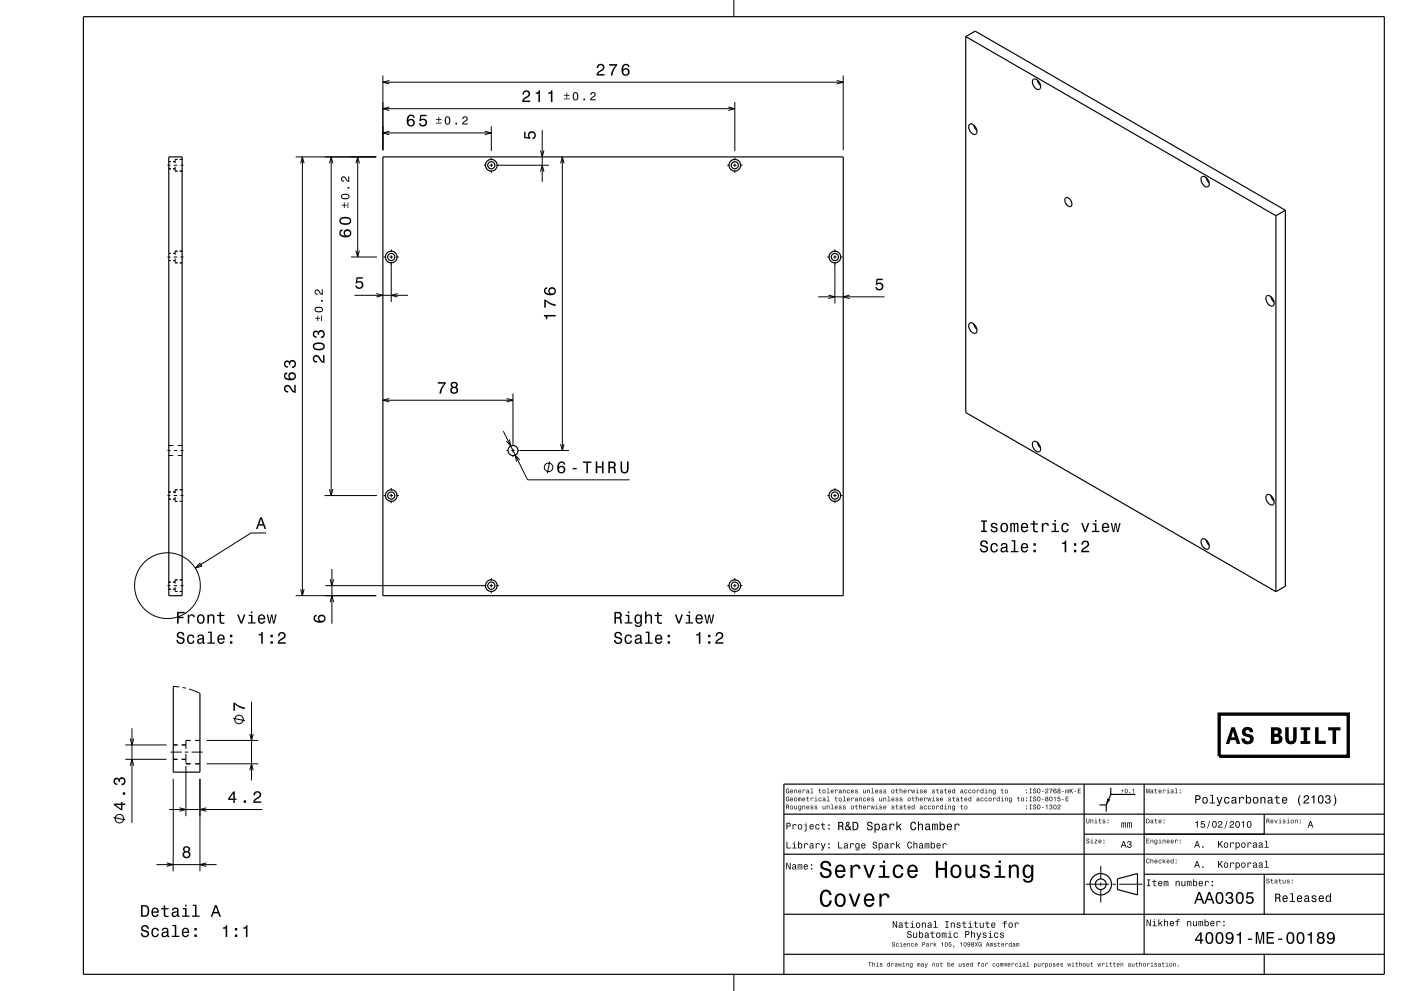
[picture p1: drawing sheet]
<svg xmlns="http://www.w3.org/2000/svg" width="420mm" height="297mm" viewBox="0 0 420 297" stroke-linecap="round" stroke-linejoin="round" font-family="sans-serif">
<g fill="none" stroke="#000" stroke-width=".3">
<path d="M220 0v5M114.8 22.6v22.4M114.8 39.8h32.5M114.8 32.6h105.5M114.8 24.6h138M116.7 39.3l-1.9 .5 1.9 .6M116.7 32.1l-1.9 .5 1.9 .5M116.7 24.1l-1.9 .5 1.9 .6M145.4 39.3l1.9 .5-1.9 .6M147.3 37.8v7.4M162.6 39v15.5M218.4 32.1l1.9 .5-1.9 .5"/>
<path d="M220.3 30.6v14.6M250.9 24.1l1.9 .5-1.9 .6M252.8 22.6v22.4M50.2 49.5h.9M50.6 48.4h.6M50.6 50.6h.6M51.9 48.4h.6M51.9 50.6h.6M52.1 49.5h1M52.5 50v1.3h.7M53.2 47.8h-.7v1.1M53.9 51.3h.7"/>
<path d="M53.9 47.8h.7M54.1 49.5h.9M88.6 47h24.2M90.1 49l.5-2 .6 2M90.6 47v131.5M98.8 49l.5-2 .5 2M99.3 47v101.5M106.7 49l.5-2 .5 2M107.2 47v30M145 49.5h.8M146.8 49.5h1M147.3 47.2v.8"/>
<path d="M147.3 49v1M147.3 51v.8M148.8 49.5h15.8M162 45.1l.6 1.9 .5-1.9M162 51.5l.6-2 .5 2M168.1 49l.5-2 .5 2M168.6 47v88M218 49.5h.8M219.8 49.5h1M220.3 47.2v.8M220.3 49v1M220.3 51v.8"/>
<path d="M221.8 49.5h.8M50.2 77h.9M50.6 75.9h.6M50.6 78.1h.6M51.9 75.9h.6M51.9 78.1h.6M52.1 77h1M52.5 77.5v1.3h.7M53.2 75.3h-.7v1.1M53.9 78.8h.7M53.9 75.3h.7M54.1 77h.9"/>
<path d="M105.2 77h7.8M106.7 75.1l.5 1.9 .5-1.9M115 77h.8M116.8 77h1M117.3 74.7v.8M117.3 76.5v1M117.3 78.5v12M118.8 77h.8M248 77h.8M249.8 77h1M250.3 74.7v.8M250.3 76.5v1"/>
<path d="M250.3 78.5v12.5M251.8 77h.8M106.2 88.5h16.1M112.9 88l1.9 .5-1.9 .5M119.2 88l-1.9 .5 1.9 .5M245.3 89h19.9M248.4 88.4l1.9 .6-1.9 .5M254.7 88.4l-1.9 .6 1.9 .5M114.8 119.9h39M116.7 119.4l-1.9 .5 1.9 .6M151.9 119.4l1.9 .5-1.9 .6M153.8 118v15.5"/>
<path d="M50.2 135h.9M50.6 133.5h1.3M50.6 136.5h1.3M52.1 135h1M53.3 133.5h1.3M53.3 136.5h1.3M54.1 135h.9M150.9 129.2l7.3 14.6h30.6M151.8 135h.5M152.7 131.7l.4 2-1.3-1.5M153.3 135h1M153.8 134.5v1"/>
<path d="M153.8 136.5v.5M155.3 135h15.3M155.8 137.9l-1.3-1.5 .4 1.9M164.8 138.3l-.7 3.5M168.1 133.1l.5 1.9 .5-1.9M50.2 148.5h.9M50.6 149.6h.6M50.6 147.4h.6M51.9 149.6h.6M51.9 147.4h.6M52.1 148.5h1M52.5 149v1.3h.7"/>
<path d="M53.2 146.8h-.7v1.1M53.9 150.3h.7M53.9 146.8h.7M54.1 148.5h.9M79.8 159.7h-4.6l-16.7 10.6M97.3 148.5h15.7M98.8 146.6l.5 1.9 .5-1.9M115 148.5h.8M116.8 148.5h1M117.3 146.2v.8M117.3 148v1M117.3 150v.8"/>
<path d="M118.8 148.5h.8M248 148.5h.8M249.8 148.5h1M250.3 146.2v.8M250.3 148v1M250.3 150v.8M251.8 148.5h.8M50.2 175.5h.9M50.6 176.6h.6M50.6 174.4h.6M51.9 176.6h.6M51.9 174.4h.6"/>
<path d="M52.1 175.5h1M52.5 176v1.3h.7M53.2 173.8h-.7v1.1M53.9 177.3h.7M53.9 173.8h.7M54.1 175.5h.9M59.9 168.8l.5 .9-1.9 .6zM88.6 178.5h24.2M90.1 176.6l.5 1.9 .6-1.9M97.5 175.5h48.3M99 173.6l.5 1.9 .5-1.9M99.5 170.5v16.4"/>
<path d="M146.8 175.5h1M147.3 173.2v.8M147.3 175v1M147.3 177v.8M148.8 175.5h.8M218 175.5h.8M219.8 175.5h1M220.3 173.2v.8M220.3 175v1M220.3 177v.8M221.8 175.5h.8M99 180.5l.5-2 .5 2"/>
<path d="M39.6 218.3v28.3M51.9 205.7l1.9 .2M54.7 206l1 .2M56.7 206.5l3.2 1.3M69.9 215.3l3.5 .7M74.9 220l.5 1.9 .5-1.9M75.4 210.3v23.6M37.6 227.6h12.3M37.6 223.3h12.3M39 229.5l.6-1.9 .5 1.9M39 221.3l.6 2 .5-2M51.1 225.4h3.3"/>
<path d="M51.9 233.4v27.7M51.9 227.6h1.3M51.9 223.3h1.3M54.5 227.6h1.2M54.5 223.3h1.2M55.4 225.4h1M55.7 228.8l1.4 .1M55.7 225.9v2.7M55.7 229.6v15M57.1 221.9h-1.4v2.5M57.4 225.4h3.3M58.5 228.9h1.4"/>
<path d="M58.5 221.9h1.4M59.9 233.4v27.7M61.9 228.9h15.5M61.9 221.9h15.5M74.9 230.8l.5-1.9 .5 1.9M34.1 245l3.5 .7M46.9 259.1h18M50 258.6l1.9 .5-1.9 .5M50.7 242.6h28M51.9 257.1h.1M53.8 242.1l1.9 .5-1.9 .5M61.9 258.6l-2 .5 2 .5"/>
<path d="M61.9 242.1l-2 .5 2 .5M330 259.5v4M325.5 265h7M330 264.5v1M330 266.5v4M333.5 265h1M335.5 265h7M220 292v5"/>
<circle cx="164.5" cy="140.1" r="1.28"/>
<circle cx="50.2" cy="175.5" r="9.9"/>
<circle cx="71.7" cy="215.6" r="1.28"/>
<circle cx="35.8" cy="245.4" r="1.28"/>
</g>
<g fill="none" stroke="#000" stroke-width=".35">
<path d="M25 5h390v287h-390zM289.5 11l93 53.6M289.5 11v112.6l93 53.7M289.5 11l2.8-1.7 93 53.7M290.7 37.3a1.9 1.9 0 0 1 2.2 2.2l-.3 .7a1.9 1.9 0 0 1-2.2-2.3zM291.9 37.5l.4 .9 .5 .7M309.7 23.8a1.9 1.9 0 0 1 2.3 2.3l-.3 .6a1.9 1.9 0 0 1-2.2-2.3zM311 24l.4 .9 .5 .7M50.6 47h4v131.5h-4zM114.8 47h138v131.5h-138zM319.4 59.4a1.68 1.68 0 0 1 1.9 2.1 .86 .86 0 0 1-.9 .4 .86 .86 0 0 1-.7-.6l-.5-1.1zM360.3 53a1.9 1.9 0 0 1 2.2 2.3l-.2 .6a1.9 1.9 0 0 1-2.2-2.3z"/>
<path d="M361.6 53.2l.3 .9 .6 .7M382.5 64.6v112.7M385.3 63l-2.8 1.6M385.3 63v112.7l-2.8 1.6M290.7 96.9a1.9 1.9 0 0 1 2.2 2.2l-.3 .7a1.9 1.9 0 0 1-2.2-2.3zM291.9 97.1l.4 .9 .5 .7M379.7 88.7a1.9 1.9 0 0 1 2.3 2.3l-.3 .6a1.9 1.9 0 0 1-2.2-2.3zM381 88.9l.4 .9 .5 .7M309.7 132.4a1.9 1.9 0 0 1 2.3 2.3l-.3 .6a1.9 1.9 0 0 1-2.2-2.3zM311 132.6l.4 .9 .5 .7M379.7 148.3a1.9 1.9 0 0 1 2.3 2.3l-.3 .6a1.9 1.9 0 0 1-2.2-2.2zM381 148.5l.4 .9 .5 .7"/>
<path d="M360.3 161.6a1.9 1.9 0 0 1 2.2 2.3l-.2 .6a1.9 1.9 0 0 1-2.2-2.3zM361.6 161.8l.3 .9 .6 .7M51.9 205.7v25.7h8v-23.6M325 235v39M333 236.1v2M340.3 238.1h-7.3l-1.4 3.1M343 235v51M415 235h-180v57M235 256h180M235 244h180M325 250h90M329.6 241.2h2"/>
<path d="M331.6 241.2v2M379 244v6M235 274h180M335 263.4l6-1.6v6.4l-6-1.6zM343 262h72M379 262v12M235 286h180M379 286v6"/>
<circle cx="147.3" cy="49.5" r="1.08"/>
<circle cx="147.3" cy="49.5" r="1.75"/>
<circle cx="220.3" cy="49.5" r="1.08"/>
<circle cx="220.3" cy="49.5" r="1.75"/>
<circle cx="117.3" cy="77" r="1.08"/>
<circle cx="117.3" cy="77" r="1.75"/>
<circle cx="250.3" cy="77" r="1.75"/>
<circle cx="250.3" cy="77" r="1.08"/>
<circle cx="153.8" cy="135" r="1.5"/>
<circle cx="117.3" cy="148.5" r="1.75"/>
<circle cx="117.3" cy="148.5" r="1.08"/>
<circle cx="250.3" cy="148.5" r="1.08"/>
<circle cx="250.3" cy="148.5" r="1.75"/>
<circle cx="147.3" cy="175.5" r="1.07"/>
<circle cx="147.3" cy="175.5" r="1.75"/>
<circle cx="220.3" cy="175.5" r="1.08"/>
<circle cx="220.3" cy="175.5" r="1.75"/>
<circle cx="330" cy="265" r="3.2"/>
<circle cx="330" cy="265" r="1.6"/>
</g>
<g fill="#000">
<path d="M122.5 34.6a2.39 2.39 0 0 0 .1 3.2 1.16 1.16 0 0 0 1.6-.3 1.16 1.16 0 0 0-.2-1.5 1.16 1.16 0 0 0-1.6 0 1.02 1.02 0 0 1 .8-1.3l.5 .2 .2 .4h.4a1.11 1.11 0 0 0-.7-.9 1.11 1.11 0 0 0-1.1 .2zM122.4 36.8a.75 .75 0 0 1 1.5 0 .75 .75 0 0 1-1.5 0zM126 34.4l-.3 1.9h.4a.8 .8 0 0 1 1.3-.3 .8 .8 0 0 1-.1 1.3 .8 .8 0 0 1-1.2-.4h-.5a1.21 1.21 0 0 0 1.5 1.1 1.21 1.21 0 0 0 .8-1.7 1.21 1.21 0 0 0-1.7-.5l.1-1h1.6v-.4z" fill-rule="evenodd"/>
<path d="M130.7 36.8v.2h1.7v-.2zM130.7 35.7v.2h.7v.6h.3v-.6h.7v-.2h-.7v-.6h-.3v.6zM133.5 35.2l-.1 .4a1.33 1.33 0 0 0 .8 1.8 1.38 1.38 0 0 0 .8-1.3 1.38 1.38 0 0 0-.8-1.3zM133.9 35.2l.3-.1a1.2 1.2 0 0 1 0 2l-.5-.6v-.8zM136.5 36.8v.5h.5v-.5zM138.8 35.1l-.2 .6h.3a.49 .49 0 0 1 .4-.6 .49 .49 0 0 1 .6 .4 .49 .49 0 0 1-.4 .6l-.8 .6-.2 .6h1.7v-.3h-1.3l.1-.2a1.48 1.48 0 0 0 1.2-1.5 .85 .85 0 0 0-1.4-.2z" fill-rule="evenodd"/>
<path d="M156.9 27.4l-.3 .9h.5a.7 .7 0 0 1 .5-.8 .7 .7 0 0 1 .8 .5 .7 .7 0 0 1-.5 .8l-.3 .2a1.63 1.63 0 0 0-1.1 1.6h2.4v-.5h-1.9l.9-.7a1.17 1.17 0 0 0 .9-1.7 1.17 1.17 0 0 0-1.9-.3zM160.6 27.7v.4h.8v2.5h.5v-3.5h-.4a.77 .77 0 0 1-.9 .6zM164.3 27.7v.4h.8v2.5h.5v-3.5h-.3a.77 .77 0 0 1-1 .6z" fill-rule="evenodd"/>
<path d="M169.1 29.5v.3h1.6v-.3zM169.1 28.4v.3h.7v.6h.2v-.6h.7v-.3h-.7v-.6h-.2v.6zM171.9 27.9l-.2 .4a1.33 1.33 0 0 0 .8 1.8 1.37 1.37 0 0 0 .9-1.2 1.37 1.37 0 0 0-.9-1.3zM172.3 27.9h.2a1.19 1.19 0 0 1 0 1.9l-.5-.5v-.9zM174.9 29.5v.6h.5v-.6zM177.2 27.8l-.2 .7h.3a.49 .49 0 0 1 .3-.6 .49 .49 0 0 1 .6 .3 .49 .49 0 0 1-.3 .6l-.8 .6-.2 .7h1.7v-.3h-1.3v-.2a1.48 1.48 0 0 0 1.2-1.6 .85 .85 0 0 0-1.3-.2z" fill-rule="evenodd"/>
<path d="M179.2 19.4l-.3 1h.5a.7 .7 0 0 1 .5-.9 .7 .7 0 0 1 .8 .5 .7 .7 0 0 1-.5 .9l-.3 .2a1.64 1.64 0 0 0-1.1 1.5h2.4v-.4h-1.9l.9-.8a1.17 1.17 0 0 0 .9-1.7 1.17 1.17 0 0 0-1.9-.3zM182.6 19.2v.5h1.9a5.2 5.2 0 0 0-1.4 2.9h.5a5.3 5.3 0 0 1 1.4-3v-.4zM186.8 19.4a2.4 2.4 0 0 0 .2 3.2 1.16 1.16 0 0 0 1.6-.3 1.16 1.16 0 0 0-.2-1.6 1.16 1.16 0 0 0-1.6 .1 1.02 1.02 0 0 1 .8-1.3l.5 .2 .2 .4h.4a1.11 1.11 0 0 0-.7-1 1.11 1.11 0 0 0-1.2 .3zM186.8 21.6a.75 .75 0 0 1 1.5 0 .75 .75 0 0 1-1.5 0z" fill-rule="evenodd"/>
<path d="M157.1 39.5h.4v1.5l1 .2a1.21 1.21 0 0 1 .6-1.8 1.21 1.21 0 0 1 1.6 .8 1.21 1.21 0 0 1-1.1 1.5v-.4a.8 .8 0 0 0 .4-1.2 .8 .8 0 0 0-1.3-.1 .8 .8 0 0 0 .3 1.2v.4l-1.9-.2z" fill-rule="evenodd"/>
<path d="M102 69a1.44 1.44 0 0 0 .1 1.7 1.44 1.44 0 0 0 1.6 .4 1.26 1.26 0 0 0 1.6-.9 1.26 1.26 0 0 0-1.1-1.5 1.11 1.11 0 0 0-1.1 .7 1.11 1.11 0 0 0 .3 1.2 1.02 1.02 0 0 1-1.3-.8l.2-.4 .4-.2v-.5zM103.4 69.9a.75 .75 0 0 1 1.5 0 .75 .75 0 0 1-1.5 0zM102.2 65.3a1.13 1.13 0 0 0-.5 1.2 1.13 1.13 0 0 0 1 .8 1.9 1.9 0 0 0 2.6-1.1 2.03 2.03 0 0 0-3.1-.9zM102.2 65.9a2.38 2.38 0 0 1 2.6 0v.6a2.37 2.37 0 0 1-2.6 0z" fill-rule="evenodd"/>
<path d="M104.2 60.7v1.6h.2v-1.6zM103.1 60.7v.7h-.6v.2h.6v.7h.2v-.7h.6v-.2h-.6v-.7zM102.6 58.3a.79 .79 0 0 0-.3 .8 .79 .79 0 0 0 .7 .6 1.33 1.33 0 0 0 1.8-.8 1.42 1.42 0 0 0-2.2-.6zM102.6 58.7l.5-.3 1.1 .1a.44 .44 0 0 1 0 .8h-1.4zM104.2 56v.5h.5v-.5zM102.4 53.1l-.1 .2a.81 .81 0 0 0 .8 1.2v-.4a.49 .49 0 0 1-.6-.3 .49 .49 0 0 1 .4-.6 .49 .49 0 0 1 .6 .3l.6 .8 .6 .2v-1.7h-.3v1.4l-.2-.1a1.48 1.48 0 0 0-1.5-1.2z" fill-rule="evenodd"/>
<path d="M96.2 94.6v1.6h.3v-1.6zM95.1 94.6v.7h-.6v.2h.6v.7h.3v-.7h.6v-.2h-.6v-.7zM94.6 92.1a.79 .79 0 0 0-.3 .9 .79 .79 0 0 0 .7 .6 1.33 1.33 0 0 0 1.8-.8 1.42 1.42 0 0 0-2.2-.7zM94.6 92.5l.5-.2 1.2 .1a.44 .44 0 0 1 0 .8h-1.5zM96.2 89.9v.5h.6v-.5zM94.5 86.9l-.2 .3a.81 .81 0 0 0 .9 1.1v-.3a.49 .49 0 0 1-.6-.3 .49 .49 0 0 1 .3-.6 .49 .49 0 0 1 .6 .3l.6 .8 .7 .2v-1.7h-.3v1.4l-.2-.1a1.49 1.49 0 0 0-1.6-1.2z" fill-rule="evenodd"/>
<path d="M106.9 83.1h1.9v.4h-1.6l-.1 .9a1.21 1.21 0 0 1 1.7 .6 1.21 1.21 0 0 1-.8 1.6 1.21 1.21 0 0 1-1.5-1h.5a.8 .8 0 0 0 1.2 .4 .8 .8 0 0 0 .1-1.3 .8 .8 0 0 0-1.3 .2h-.4z" fill-rule="evenodd"/>
<path d="M163.1 94.4v.3a.78 .78 0 0 1 .6 1h.4v-.9h2.5v-.4zM163.2 89.8v2.4h.4v-1.9a5.2 5.2 0 0 0 3 1.4v-.5a5.3 5.3 0 0 1-3-1.4zM163.3 86.4a1.44 1.44 0 0 0 .1 1.7 1.44 1.44 0 0 0 1.6 .4 1.26 1.26 0 0 0 1.7-1 1.26 1.26 0 0 0-1.2-1.5 1.11 1.11 0 0 0-1.1 .7 1.11 1.11 0 0 0 .3 1.3 1.03 1.03 0 0 1-1.2-.8l.1-.5 .4-.2v-.4zM164.8 87.3a.75 .75 0 0 1 1.5 0 .75 .75 0 0 1-1.5 0z" fill-rule="evenodd"/>
<path d="M262.8 83.5h1.9v.5h-1.6l-.1 .9a1.21 1.21 0 0 1 1.7 .6 1.21 1.21 0 0 1-.8 1.6 1.21 1.21 0 0 1-1.5-1.1h.5a.8 .8 0 0 0 1.2 .4 .8 .8 0 0 0 0-1.2 .8 .8 0 0 0-1.2 .2h-.4z" fill-rule="evenodd"/>
<path d="M85.4 115.7a1.2 1.2 0 0 0-.2 1.3 1.2 1.2 0 0 0 1.2 .7v-.5a.7 .7 0 0 1-.9-.5 .7 .7 0 0 1 .6-.9 .7 .7 0 0 1 .8 .5l.2 .3a1.63 1.63 0 0 0 1.5 1.1v-2.4h-.4v1.9l-.4-.3-.7-1.1a1.11 1.11 0 0 0-1.7-.1zM85.4 111.9a1.44 1.44 0 0 0 .1 1.6 1.44 1.44 0 0 0 1.6 .5 1.26 1.26 0 0 0 1.6-1 1.26 1.26 0 0 0-1.1-1.5 1.11 1.11 0 0 0-1.1 .7 1.11 1.11 0 0 0 .3 1.3 1.02 1.02 0 0 1-1.3-.8l.2-.5 .4-.2v-.4zM86.9 112.8a.75 .75 0 0 1 1.4 0 .75 .75 0 0 1-1.4 0zM85.4 108.3a1.17 1.17 0 0 0-.2 1.3 1.17 1.17 0 0 0 1.1 .6v-.4a.62 .62 0 0 1-.8-.4 .62 .62 0 0 1 .3-.8 .62 .62 0 0 1 .8 .3v.4h.4a.72 .72 0 0 1 .5-.9 .72 .72 0 0 1 .9 .5 .72 .72 0 0 1-.5 .9h-.4v.5a1.18 1.18 0 0 0 1.2-1.5 1.18 1.18 0 0 0-1.8-.6l-.1 .2a.86 .86 0 0 0-1.4-.1z" fill-rule="evenodd"/>
<path d="M94 106.7a1.2 1.2 0 0 0-.1 1.3 1.2 1.2 0 0 0 1.1 .7v-.5a.71 .71 0 0 1-.8-.5 .71 .71 0 0 1 .5-.8 .71 .71 0 0 1 .8 .5l.2 .3a1.64 1.64 0 0 0 1.6 1.1v-2.4h-.4v1.9l-.5-.3-.7-1.2a1.11 1.11 0 0 0-1.7-.1zM94.2 102.9a1.13 1.13 0 0 0-.4 1.2 1.13 1.13 0 0 0 1 .8 1.9 1.9 0 0 0 2.6-1.1 2.04 2.04 0 0 0-3.2-.9zM94.3 103.5a2.38 2.38 0 0 1 2.6 0v.6a2.38 2.38 0 0 1-2.6 0zM94 99.3a1.17 1.17 0 0 0-.2 1.3 1.17 1.17 0 0 0 1.1 .7v-.5a.62 .62 0 0 1-.7-.3 .62 .62 0 0 1 .2-.8 .62 .62 0 0 1 .8 .2l.1 .5h.4a.72 .72 0 0 1 .4-1 .72 .72 0 0 1 .9 .5 .72 .72 0 0 1-.5 .9l-.3 .1v.4a1.18 1.18 0 0 0 1.2-1.5 1.18 1.18 0 0 0-1.9-.6l-.1 .3a.86 .86 0 0 0-1.4-.2z" fill-rule="evenodd"/>
<path d="M131.2 114.5v.5h2a5.2 5.2 0 0 0-1.5 3h.5a5.3 5.3 0 0 1 1.4-3.1v-.4zM135.4 114.7l-.3 .3a.8 .8 0 0 0 .4 1.1 1.09 1.09 0 0 0-.2 1.6 1.09 1.09 0 0 0 1.7 0 1.09 1.09 0 0 0-.2-1.6 .95 .95 0 0 0 .3-1.4 .95 .95 0 0 0-1.4-.2zM135.4 117a.75 .75 0 0 1 1.5 0 .75 .75 0 0 1-1.5 0zM135.5 115.4a.6 .6 0 0 1 1.2 0 .6 .6 0 0 1-1.2 0z" fill-rule="evenodd"/>
<path d="M167.6 138.6a2.39 2.39 0 0 0 .2 3.2 1.16 1.16 0 0 0 1.5-.3 1.16 1.16 0 0 0-.2-1.6 1.16 1.16 0 0 0-1.6 .1 1.03 1.03 0 0 1 .9-1.3l.4 .1 .2 .4h.5a1.11 1.11 0 0 0-.8-.9 1.11 1.11 0 0 0-1.1 .3zM167.5 140.8a.75 .75 0 0 1 1.5 0 .75 .75 0 0 1-1.5 0z" fill-rule="evenodd"/>
<path d="M78 155l-1.3 3.5h.5l.4-1h1.4l.3 1h.5l-1.3-3.5zM78.3 155.5l.5 1.6h-1.1z" fill-rule="evenodd"/>
<path d="M171.7 140.3v.3h1.2v-.3zM174.7 138.3v.4h1.1v3.1h.5v-3.1h1v-.4zM178.6 138.3v3.5h.5v-1.6h1.4v1.6h.4v-3.5h-.4v1.4h-1.4v-1.4zM182.4 138.3v3.5h.4v-1.5l1.1 .1 .3 1.4h.5l-.3-1.5-.3-.2a.97 .97 0 0 0 .5-1.1 .97 .97 0 0 0-1.1-.7zM182.8 138.7h.6a.6 .6 0 0 1 .7 .6 .6 .6 0 0 1-.7 .6h-.6zM186 138.3v2.2a1.22 1.22 0 0 0 1.2 1.4 1.22 1.22 0 0 0 1.2-1.4v-2.2h-.4v2.2a.77 .77 0 0 1-.8 1 .77 .77 0 0 1-.7-1v-2.2z" fill-rule="evenodd"/>
<path d="M294.1 156v.4h.7v2.6h-.7v.5h1.8v-.5h-.7v-2.6h.7v-.4zM297.3 156.9l-.2 .2a.96 .96 0 0 0 1.2 1.2l.3 .2a.6 .6 0 0 1-.5 .7 .6 .6 0 0 1-.7-.6h-.5a1.03 1.03 0 0 0 1.3 1 1.03 1.03 0 0 0 .7-1.5l-1.3-.4a.54 .54 0 0 1 .4-.7 .54 .54 0 0 1 .6 .5h.4a1.09 1.09 0 0 0-1.7-.6zM300.2 157a1.45 1.45 0 0 0-.2 1.8 1.45 1.45 0 0 0 1.5 .7 1.45 1.45 0 0 0 .7-1.8 1.45 1.45 0 0 0-1.6-.9zM300.5 157.3a.67 .67 0 0 1 .7-.2 .67 .67 0 0 1 .5 .6 .93 .93 0 0 1 0 1 .93 .93 0 0 1-.9 .4 1.36 1.36 0 0 1-.3-1.8zM302.9 156.8v2.7h.4v-1.8l.2-.6h.3l.1 .2v2.2h.4v-2.1l.4-.4 .2 .6v1.9h.4v-1.9a.69 .69 0 0 0-.5-.9l-.6 .4-.4-.4-.5 .3v-.2zM306.3 157a1.46 1.46 0 0 0-.2 1.7 1.46 1.46 0 0 0 1.4 .8l.7-.8h-.4l-.6 .5a.76 .76 0 0 1-.7-1h1.8a1.17 1.17 0 0 0-.5-1.3 1.17 1.17 0 0 0-1.5 .1zM306.7 157.3l.2-.2a.67 .67 0 0 1 .7 .1 .67 .67 0 0 1 .2 .7h-1.3zM309.7 156.1v.7h-.8v.4h.8v1.8a1.05 1.05 0 0 0 1.5 .5v-.3a.68 .68 0 0 1-1-.4v-1.6h1v-.4h-1v-.7zM312.3 156.8v2.7h.5v-1.6a.66 .66 0 0 1 .3-.8 .66 .66 0 0 1 .9 .3v.2h.4a.89 .89 0 0 0-.7-.9 .89 .89 0 0 0-1 .5v-.4zM315.4 156.8v.4h.7v1.9h-.9v.4h2.3v-.4h-.9v-2.3zM316.1 155.8v.6h.5v-.6zM318.5 157a1.45 1.45 0 0 0-.3 1.7 1.45 1.45 0 0 0 1.5 .8l.6-.6 .1-.4h-.4l-.4 .6a1.02 1.02 0 0 1-1-1 1.02 1.02 0 0 1 1-1l.4 .6h.4a1.09 1.09 0 0 0-.8-1 1.09 1.09 0 0 0-1.1 .3zM324.1 156.8l1 2.7h.5l1-2.7h-.5l-.8 2.1-.7-2.1zM327.6 156.8v.4h.6v1.9h-.9v.4h2.3v-.4h-.9v-2.3zM328.2 155.8v.6h.5v-.6zM330.6 157a1.45 1.45 0 0 0-.2 1.7 1.45 1.45 0 0 0 1.4 .8l.7-.8h-.4l-.6 .5a.76 .76 0 0 1-.7-1h1.7a1.17 1.17 0 0 0-.5-1.3 1.17 1.17 0 0 0-1.4 .1zM331 157.3l.2-.2a.67 .67 0 0 1 .7 .1 .67 .67 0 0 1 .2 .7h-1.3zM333 156.8l.6 2.7h.5l.4-2.3 .4 2.3h.4l.6-2.7h-.4l-.4 2.3-.4-2.3h-.5l-.4 2.3-.4-2.3z" fill-rule="evenodd"/>
<path d="M294.1 162.2a1.09 1.09 0 0 0-.1 1.3 1.09 1.09 0 0 0 1.2 .5 .64 .64 0 0 1 .5 .9 .64 .64 0 0 1-1 .2l-.5-.7h-.5a1.21 1.21 0 0 0 1.5 1.2 1.21 1.21 0 0 0 .8-1.8l-.8-.3a.72 .72 0 0 1-.9-.6 .7 .7 0 0 1 .8-.6 .7 .7 0 0 1 .6 .8l.4-.1a1.19 1.19 0 0 0-.7-1 1.19 1.19 0 0 0-1.3 .2zM297.2 163.1a1.45 1.45 0 0 0-.2 1.7 1.45 1.45 0 0 0 1.5 .7l.5-.5 .1-.5h-.4l-.4 .7a1.02 1.02 0 0 1-1-1.1 1.02 1.02 0 0 1 1-1l.4 .6h.4a1.09 1.09 0 0 0-.7-1 1.09 1.09 0 0 0-1.2 .4zM300.3 162.9l-.3 .7h.4a.55 .55 0 0 1 .7-.5 .55 .55 0 0 1 .4 .7l-.2 .1a.91 .91 0 0 0-1.3 .5 .91 .91 0 0 0 .7 1.2l.9-.4 .1 .3h.6v-.3l-.3-.1v-1.6a1.02 1.02 0 0 0-1.7-.6zM300.5 164.5l1.1-.4a.77 .77 0 0 1-.2 .9 .77 .77 0 0 1-.9 .1zM303.2 161.9v.4h.7v2.8h-.9v.4h2.3v-.4h-.9v-3.2zM306.3 163.1a1.46 1.46 0 0 0-.2 1.6 1.46 1.46 0 0 0 1.4 .8l.7-.8h-.4l-.6 .5a.75 .75 0 0 1-.7-.9h1.8a1.17 1.17 0 0 0-.5-1.4 1.17 1.17 0 0 0-1.5 .2zM306.7 163.3l.2-.1a.67 .67 0 0 1 .7 0 .67 .67 0 0 1 .2 .7h-1.3zM309.8 164.8v.7h.7v-.7zM309.8 162.8v.8h.7v-.8z" fill-rule="evenodd"/>
<path d="M318.4 162.7v.3h.8v2.5h.4v-3.5h-.3a.77 .77 0 0 1-.9 .7zM322 164.8v.7h.7v-.7zM322 162.8v.8h.7v-.8zM324.5 162.3l-.3 1h.5a.7 .7 0 0 1 .5-.9 .7 .7 0 0 1 .8 .5 .7 .7 0 0 1-.5 .9l-.3 .1a1.63 1.63 0 0 0-1.1 1.6h2.4v-.4h-1.9l.9-.8a1.17 1.17 0 0 0 .9-1.7 1.17 1.17 0 0 0-1.9-.3z" fill-rule="evenodd"/>
<path d="M53.1 183.4v3.5h.5v-1.6h1.4v-.4h-1.4v-1.1h1.8v-.4zM56.3 184.2v2.7h.4v-1.6a.66 .66 0 0 1 .4-.8 .66 .66 0 0 1 .8 .3v.2h.5a.89 .89 0 0 0-.7-.9 .89 .89 0 0 0-1 .5v-.4zM59.3 184.5a1.45 1.45 0 0 0-.2 1.7 1.45 1.45 0 0 0 1.6 .7 1.45 1.45 0 0 0 .7-1.8 1.45 1.45 0 0 0-1.7-.9zM59.7 184.7a.67 .67 0 0 1 .7-.2 .67 .67 0 0 1 .5 .6 .93 .93 0 0 1 0 1 .93 .93 0 0 1-1 .4 1.37 1.37 0 0 1-.2-1.8zM62.2 184.2v2.7h.4v-1.6a.63 .63 0 0 1 .4-.8 .63 .63 0 0 1 .8 .4v2h.5v-1.8a.89 .89 0 0 0-.6-1 .89 .89 0 0 0-1.1 .5v-.4zM65.8 183.5v.8h-.8v.3h.8v1.8a1.04 1.04 0 0 0 1.5 .6v-.4a.68 .68 0 0 1-1-.4v-1.6h1v-.3h-1v-.8zM71.1 184.2l1 2.7h.5l1-2.7h-.5l-.8 2.2-.7-2.2zM74.5 184.3v.3h.7v1.9h-.9v.4h2.3v-.4h-.9v-2.2zM75.2 183.3v.5h.5v-.5zM77.6 184.5a1.45 1.45 0 0 0-.3 1.6 1.45 1.45 0 0 0 1.5 .8l.7-.8h-.5l-.6 .5a.76 .76 0 0 1-.6-.9h1.7a1.16 1.16 0 0 0-.5-1.4 1.16 1.16 0 0 0-1.4 .2zM77.9 184.7l.3-.2a.66 .66 0 0 1 .6 .1 .66 .66 0 0 1 .3 .7h-1.3zM80 184.2l.6 2.7h.4l.4-2.3 .4 2.3h.5l.6-2.7h-.4l-.4 2.3-.4-2.3h-.5l-.4 2.3-.4-2.3z" fill-rule="evenodd"/>
<path d="M53.3 189.6a1.09 1.09 0 0 0-.2 1.3 1.09 1.09 0 0 0 1.3 .5 .64 .64 0 0 1 .4 .9 .64 .64 0 0 1-1 .2l-.5-.7h-.4a1.21 1.21 0 0 0 1.5 1.3 1.21 1.21 0 0 0 .7-1.9l-.8-.3a.71 .71 0 0 1-.9-.6 .7 .7 0 0 1 .8-.5 .7 .7 0 0 1 .6 .7h.5a1.19 1.19 0 0 0-.7-1.1 1.19 1.19 0 0 0-1.3 .2zM56.3 190.5a1.45 1.45 0 0 0-.2 1.7 1.45 1.45 0 0 0 1.5 .7l.6-.5 .1-.4h-.4l-.5 .6a1.01 1.01 0 0 1-.9-1 1.01 1.01 0 0 1 1-1l.3 .5h.5a1.09 1.09 0 0 0-.8-.9 1.09 1.09 0 0 0-1.2 .3zM59.4 190.4l-.2 .6h.4a.55 .55 0 0 1 .6-.5 .55 .55 0 0 1 .4 .7l-.2 .1a.91 .91 0 0 0-1.3 .5 .91 .91 0 0 0 .8 1.2l.9-.4 .1 .3h.5v-.3l-.2-.1v-1.6a1.02 1.02 0 0 0-1.8-.5zM59.6 191.9l1.1-.4a.77 .77 0 0 1-.2 .9 .77 .77 0 0 1-.9 .1zM62.4 189.3v.4h.7v2.9h-.9v.3h2.2v-.3h-.9v-3.3zM65.5 190.5a1.46 1.46 0 0 0-.3 1.6 1.46 1.46 0 0 0 1.4 .9l.7-.9h-.4l-.6 .5a.76 .76 0 0 1-.7-.9h1.8a1.17 1.17 0 0 0-.5-1.4 1.17 1.17 0 0 0-1.4 .2zM65.8 190.7l.2-.1a.66 .66 0 0 1 .7 .1 .66 .66 0 0 1 .2 .6h-1.3zM69 192.2v.7h.6v-.7zM69 190.2v.8h.6v-.8z" fill-rule="evenodd"/>
<path d="M77.5 190.1v.3h.8v2.5h.5v-3.5h-.4a.77 .77 0 0 1-.9 .7zM81.1 192.2v.7h.7v-.7zM81.1 190.2v.8h.7v-.8zM83.6 189.7l-.3 1h.5a.71 .71 0 0 1 .5-.9 .71 .71 0 0 1 .9 .5 .71 .71 0 0 1-.5 .9l-.3 .2a1.63 1.63 0 0 0-1.2 1.5h2.5v-.4h-1.9l.8-.8a1.17 1.17 0 0 0 .9-1.7 1.17 1.17 0 0 0-1.9-.3z" fill-rule="evenodd"/>
<path d="M94.2 184.5a1.44 1.44 0 0 0 .1 1.7 1.44 1.44 0 0 0 1.6 .4 1.26 1.26 0 0 0 1.7-.9 1.26 1.26 0 0 0-1.2-1.5 1.11 1.11 0 0 0-1.1 .7 1.11 1.11 0 0 0 .4 1.2 1.02 1.02 0 0 1-1.3-.8l.1-.4 .4-.2v-.5zM95.7 185.4a.75 .75 0 0 1 1.5 0 .75 .75 0 0 1-1.5 0z" fill-rule="evenodd"/>
<path d="M184.2 183.4v3.5h.5v-1.5l1 .1 .3 1.4h.5l-.3-1.5-.3-.2a.97 .97 0 0 0 .5-1.2 .97 .97 0 0 0-1.1-.6zM184.7 183.8h.5a.6 .6 0 0 1 .7 .6 .6 .6 0 0 1-.7 .6h-.5zM187.5 184.3v.3h.7v1.9h-.9v.4h2.3v-.4h-.9v-2.2zM188.2 183.3v.5h.5v-.5zM190.5 184.5a1.49 1.49 0 0 0-.3 1.5 1.49 1.49 0 0 0 1.3 .9l.5-.4a.73 .73 0 0 1-.3 1 .73 .73 0 0 1-1-.4h-.4a1.1 1.1 0 0 0 1.2 .9 1.1 1.1 0 0 0 .9-1.2v-2.6h-.4v.4l-.3-.4a.9 .9 0 0 0-1.2 .3zM190.8 184.7a.63 .63 0 0 1 .7-.2 .63 .63 0 0 1 .5 .6 .91 .91 0 0 1 0 1 .91 .91 0 0 1-1 .4l-.3-.5zM193.4 183.3v3.6h.4v-1.6a.63 .63 0 0 1 .5-.8 .63 .63 0 0 1 .7 .7v1.7h.5v-1.8a.88 .88 0 0 0-.6-1 .88 .88 0 0 0-1.1 .5v-1.3zM197 183.5v.8h-.8v.3h.8v1.8a1.05 1.05 0 0 0 1.5 .6v-.4a.68 .68 0 0 1-1-.4l-.1-1.6h1.1v-.3h-1.1v-.8zM202.3 184.2l1 2.7h.5l.9-2.7h-.4l-.8 2.2-.8-2.2zM205.7 184.3v.3h.7v1.9h-.9v.4h2.3v-.4h-.9v-2.2zM206.4 183.3v.5h.5v-.5zM208.8 184.5a1.45 1.45 0 0 0-.3 1.6 1.45 1.45 0 0 0 1.5 .8l.7-.8h-.5l-.6 .5a.76 .76 0 0 1-.7-.9h1.8a1.17 1.17 0 0 0-.5-1.4 1.17 1.17 0 0 0-1.4 .2zM209.1 184.7l.2-.2a.67 .67 0 0 1 .7 .1 .67 .67 0 0 1 .3 .7h-1.4zM211.1 184.2l.7 2.7h.4l.4-2.3 .4 2.3h.5l.6-2.7h-.4l-.5 2.3-.4-2.3h-.4l-.4 2.3-.4-2.3z" fill-rule="evenodd"/>
<path d="M184.5 189.6a1.09 1.09 0 0 0-.2 1.3 1.09 1.09 0 0 0 1.2 .5 .64 .64 0 0 1 .5 .9 .64 .64 0 0 1-1 .2l-.5-.7h-.4a1.21 1.21 0 0 0 1.4 1.3 1.21 1.21 0 0 0 .8-1.9l-.8-.3a.71 .71 0 0 1-.9-.6 .7 .7 0 0 1 .8-.5 .7 .7 0 0 1 .6 .7h.5a1.19 1.19 0 0 0-.8-1.1 1.19 1.19 0 0 0-1.2 .2zM187.5 190.5a1.45 1.45 0 0 0-.2 1.7 1.45 1.45 0 0 0 1.5 .7l.6-.5 .1-.4h-.5l-.4 .6a1.01 1.01 0 0 1-.9-1 1.01 1.01 0 0 1 .9-1l.4 .5h.5a1.09 1.09 0 0 0-.8-.9 1.09 1.09 0 0 0-1.2 .3zM190.6 190.4l-.2 .6h.4a.55 .55 0 0 1 .6-.5 .55 .55 0 0 1 .4 .7l-.2 .1a.91 .91 0 0 0-1.3 .5 .91 .91 0 0 0 .8 1.2l.8-.4 .1 .3h.6l-.3-.6v-1.4a1.02 1.02 0 0 0-1.7-.5zM190.8 191.9l1.1-.4a.77 .77 0 0 1-.2 .9 .77 .77 0 0 1-.9 .1zM193.6 189.3v.4h.7v2.9h-1v.3h2.3v-.3h-.9v-3.3zM196.6 190.5a1.45 1.45 0 0 0-.2 1.6 1.45 1.45 0 0 0 1.4 .9l.7-.9h-.4l-.6 .5a.76 .76 0 0 1-.7-.9h1.8a1.16 1.16 0 0 0-.5-1.4 1.16 1.16 0 0 0-1.5 .2zM197 190.7l.2-.1a.66 .66 0 0 1 .7 .1 .66 .66 0 0 1 .2 .6h-1.3zM200.1 192.2v.7h.7v-.7zM200.1 190.2v.8h.7v-.8z" fill-rule="evenodd"/>
<path d="M208.7 190.1v.3h.8v2.5h.5v-3.5h-.4a.78 .78 0 0 1-.9 .7zM212.3 192.2v.7h.7v-.7zM212.3 190.2v.8h.7v-.8zM214.8 189.7l-.3 1h.5a.71 .71 0 0 1 .5-.9 .71 .71 0 0 1 .8 .5 .71 .71 0 0 1-.5 .9l-.2 .2a1.63 1.63 0 0 0-1.2 1.5h2.4v-.4h-1.9l.9-.8a1.17 1.17 0 0 0 .9-1.7 1.17 1.17 0 0 0-1.9-.3z" fill-rule="evenodd"/>
<path d="M70 210.6h.4a5.3 5.3 0 0 0 3 1.4v.5a5.2 5.2 0 0 1-3-1.4v1.9h-.4z" fill-rule="evenodd"/>
<path d="M369.2 218l-1.7 5h1l.4-1.2h1.5l.4 1.2h1l-1.6-5zM369.7 219.2l.5 1.8h-1.1zM372.7 218.3a1.54 1.54 0 0 0-.3 1.8 1.54 1.54 0 0 0 1.7 .8l.4 .1a.74 .74 0 0 1-.4 1.2 .74 .74 0 0 1-.9-.9h-1.1a1.84 1.84 0 0 0 2.1 1.8 1.84 1.84 0 0 0 1.6-2.3 2.89 2.89 0 0 0-2.2-1l-.2-.5 .1-.4 .5-.1 .5 .1 .1 .5h1.1a1.77 1.77 0 0 0-1.1-1.5 1.77 1.77 0 0 0-1.9 .4zM381 218v5h1.9a1.4 1.4 0 0 0 1.5-1.1 1.4 1.4 0 0 0-.8-1.6 1.23 1.23 0 0 0 .6-1.5 1.23 1.23 0 0 0-1.4-.8zM382.1 220.9h.6a.58 .58 0 0 1 .7 .5 .58 .58 0 0 1-.6 .6h-.7zM382.1 218.9l.9 .1v.8l-.9 .1zM385.3 218v3.1a1.75 1.75 0 0 0 1.7 2 1.75 1.75 0 0 0 1.7-2v-3.1h-1l-.1 3.6a.63 .63 0 0 1-.6 .5 .63 .63 0 0 1-.6-.5l-.1-3.6zM389.9 218v.8h.9v3.3h-.9v.9h2.9v-.9h-.9v-3.3h.9v-.8zM394.3 218v5h3.2v-1h-2.2v-4zM398.2 218v.9h1.3v4.1h1v-4.1h1.4v-.9z" fill-rule="evenodd"/>
<path d="M235.7 236.5a.67 .67 0 0 0-.2 .9 .67 .67 0 0 0 .9 .3h.2v-.7h-.5v.2h.3l-.2 .4a.49 .49 0 0 1-.5-.6 .49 .49 0 0 1 .7-.4l.2 .2-.3-.5zM237 236.8a.54 .54 0 0 0-.1 .8 .54 .54 0 0 0 .8 0l.1-.2a.37 .37 0 0 1-.5 .2 .37 .37 0 0 1-.2-.3l.7-.1-.3-.5zM237.1 236.9l.3-.1 .2 .3h-.5zM238.1 236.7v1h.2v-.6a.25 .25 0 0 1 .2-.3 .25 .25 0 0 1 .3 .3v.6h.2v-.7a.36 .36 0 0 0-.3-.4 .36 .36 0 0 0-.4 .2zM239.4 236.8a.53 .53 0 0 0-.1 .8 .53 .53 0 0 0 .8 0l.1-.2a.37 .37 0 0 1-.4 .2 .37 .37 0 0 1-.3-.3l.7-.1-.3-.5zM239.6 236.9l.3-.1 .1 .3h-.5zM240.6 236.7v1h.2l.1-.8 .6 .1a.36 .36 0 0 0-.3-.4 .36 .36 0 0 0-.4 .2zM241.9 236.7l-.1 .3 .5-.2 .1 .3a.39 .39 0 0 0-.6 .1 .39 .39 0 0 0 .3 .6l.3-.2 .3 .1-.1-.8-.3-.3zM241.9 237.4a.25 .25 0 0 1 .5 0 .25 .25 0 0 1-.5 0zM243 236.3l.3 .1v1.2l-.3 .1h.9l-.4-.1v-1.3zM245.6 236.4v.3l-.3 .1h.3l.1 .9 .5 .1-.4-.4v-.6l.4-.1h-.4v-.3zM246.6 237.2a.53 .53 0 0 0 1 0 .53 .53 0 0 0-1 0zM246.8 236.9l.1-.1a.37 .37 0 0 1 .4 .4 .37 .37 0 0 1-.5 .3zM247.9 236.3l.3 .1v1.2l-.4 .1h.9l-.3-.1v-1.3zM249.1 236.8a.53 .53 0 0 0 0 .8 .53 .53 0 0 0 .7 0l.1-.2a.37 .37 0 0 1-.4 .2 .37 .37 0 0 1-.3-.3l.7-.1-.2-.5zM249.3 236.9l.3-.1 .1 .3h-.5zM250.3 236.7v1h.2l.1-.8 .6 .1a.36 .36 0 0 0-.3-.4 .36 .36 0 0 0-.4 .2zM251.6 236.7l-.1 .3 .5-.2 .1 .3a.39 .39 0 0 0-.6 .1 .39 .39 0 0 0 .3 .6l.3-.2 .3 .1-.1-.8-.2-.3zM251.6 237.4a.25 .25 0 0 1 .5 0 .25 .25 0 0 1-.5 0zM252.7 236.7v1h.2v-.6a.25 .25 0 0 1 .2-.3 .25 .25 0 0 1 .3 .3v.6h.1v-.7a.36 .36 0 0 0-.2-.4 .36 .36 0 0 0-.4 .2zM254 236.8a.53 .53 0 0 0-.1 .8 .53 .53 0 0 0 .8-.1l-.1-.1a.3 .3 0 0 1-.4 0 .3 .3 0 0 1-.1-.4 .3 .3 0 0 1 .5 0h.2l-.3-.3zM255.2 236.8a.53 .53 0 0 0-.1 .8 .53 .53 0 0 0 .8 0l.1-.2a.37 .37 0 0 1-.4 .2 .37 .37 0 0 1-.3-.3l.7-.1-.3-.5zM255.4 236.9l.3-.1 .1 .3h-.5zM256.4 236.7v.4l.6 .3-.2 .2-.5-.2a.39 .39 0 0 0 .6 .4 .39 .39 0 0 0 .1-.6l-.5-.3 .2-.1 .5 .1-.2-.2zM258.8 236.7v.7a.35 .35 0 0 0 .2 .4 .35 .35 0 0 0 .4-.2l.2 .1v-1h-.2v.7l-.3 .2-.2-.1v-.8zM260 236.7v1h.2v-.6a.25 .25 0 0 1 .2-.3 .25 .25 0 0 1 .2 .3v.6h.2v-.7a.35 .35 0 0 0-.2-.4 .35 .35 0 0 0-.5 .2zM261.3 236.3l.2 .1v1.2l-.3 .1h.9l-.4-.1v-1.3zM262.5 236.8a.54 .54 0 0 0-.1 .8 .54 .54 0 0 0 .8 0l.1-.2a.37 .37 0 0 1-.5 .2 .37 .37 0 0 1-.2-.3l.7-.1-.3-.5zM262.6 236.9l.3-.1 .2 .3h-.5zM263.7 236.7v.4l.6 .3-.3 .2-.4-.2a.39 .39 0 0 0 .5 .4 .39 .39 0 0 0 .2-.6l-.5-.3 .2-.1 .4 .1-.1-.2zM265 236.7l-.1 .4 .6 .3-.2 .2-.5-.2a.39 .39 0 0 0 .6 .4 .39 .39 0 0 0 .1-.6l-.5-.3 .2-.1 .5 .1-.2-.2zM267.2 237.2a.55 .55 0 0 0 1.1 0 .55 .55 0 0 0-1.1 0zM267.5 236.9l.1-.1a.37 .37 0 0 1 .4 .4 .37 .37 0 0 1-.5 .3zM268.7 236.4v.3l-.3 .1h.3l.1 .9 .5 .1-.4-.4v-.6l.4-.1h-.4v-.3zM269.7 236.3v1.4h.2v-.6a.25 .25 0 0 1 .2-.3 .25 .25 0 0 1 .3 .3v.6h.1v-.7a.35 .35 0 0 0-.2-.4 .35 .35 0 0 0-.4 .2v-.5zM271 236.8a.53 .53 0 0 0-.1 .8 .53 .53 0 0 0 .8 0l.1-.2a.37 .37 0 0 1-.5 .2 .37 .37 0 0 1-.2-.3l.7-.1-.3-.5zM271.1 236.9l.3-.1 .2 .3h-.5zM272.2 236.7v1h.2v-.8l.6 .1a.36 .36 0 0 0-.2-.4 .36 .36 0 0 0-.4 .2zM273.2 236.7l.2 1h.2l.2-.9 .1 .9h.2l.3-1h-.2l-.2 .9-.2-.9h-.1l-.2 .9-.2-.9zM274.6 236.7l.3 .1v.8l-.3 .1h.9l-.4-.1v-.9zM274.9 236.3l.2 .2zM275.9 236.7v.4l.5 .3-.2 .2-.4-.2a.39 .39 0 0 0 .5 .4 .39 .39 0 0 0 .1-.6l-.4-.3 .2-.1 .4 .1-.1-.2zM277.1 236.8a.54 .54 0 0 0-.1 .8 .54 .54 0 0 0 .8 0v-.2a.37 .37 0 0 1-.4 .2 .37 .37 0 0 1-.3-.3l.7-.1-.2-.5zM277.2 236.9l.3-.1 .2 .3h-.6zM279.5 236.7v.4l.6 .3-.3 .2-.4-.2a.39 .39 0 0 0 .5 .4 .39 .39 0 0 0 .2-.6l-.5-.3 .2-.1 .4 .1-.1-.2zM280.9 236.4v.3l-.3 .1h.3v.9l.5 .1-.4-.4v-.6l.4-.1h-.4v-.3zM282 236.7l-.2 .3 .5-.2 .1 .3a.39 .39 0 0 0-.6 .1 .39 .39 0 0 0 .3 .6l.6-.2-.2-.9zM282 237.4a.25 .25 0 0 1 .5 0 .25 .25 0 0 1-.5 0zM283.3 236.4v.3l-.3 .1h.3l.1 .9 .5 .1-.4-.4v-.6l.4-.1h-.4v-.3zM284.4 236.8a.53 .53 0 0 0-.1 .8 .53 .53 0 0 0 .8 0v-.2a.37 .37 0 0 1-.4 .2 .37 .37 0 0 1-.3-.3l.7-.1-.2-.5zM284.5 236.9l.3-.1 .1 .3h-.5zM285.5 236.8a.51 .51 0 0 0-.1 .7 .51 .51 0 0 0 .7 .1l.2 .1v-1.4h-.2v.5l-.3-.2zM285.7 236.9l.1-.1a.36 .36 0 0 1 .3 .4 .36 .36 0 0 1-.4 .3zM288 236.7l-.1 .3 .5-.2 .1 .3a.39 .39 0 0 0-.6 .1 .39 .39 0 0 0 .3 .6l.6-.2-.2-.9zM288.1 237.4a.24 .24 0 0 1 .4 0 .24 .24 0 0 1-.4 0zM289.2 236.8a.53 .53 0 0 0-.1 .8 .53 .53 0 0 0 .9-.1l-.2-.1a.3 .3 0 0 1-.4 0 .3 .3 0 0 1 0-.4 .3 .3 0 0 1 .4 0h.2l-.3-.3zM290.4 236.8a.53 .53 0 0 0 0 .8 .53 .53 0 0 0 .8-.1l-.2-.1a.3 .3 0 0 1-.4 0 .3 .3 0 0 1 0-.4 .3 .3 0 0 1 .4 0h.2l-.3-.3zM291.5 237.2a.55 .55 0 0 0 1.1 0 .55 .55 0 0 0-1.1 0zM291.8 236.9v-.1a.37 .37 0 0 1 .5 .4 .37 .37 0 0 1-.5 .3zM292.8 236.7v1h.2l.1-.8 .6 .1a.36 .36 0 0 0-.3-.4 .36 .36 0 0 0-.4 .2zM294 236.8a.51 .51 0 0 0-.1 .7 .51 .51 0 0 0 .7 .1l.2 .1v-1.4h-.1v.5l-.4-.2zM294.2 236.9l.1-.1a.36 .36 0 0 1 .3 .4 .36 .36 0 0 1-.4 .3zM295.3 236.7l.3 .1v.8l-.4 .1h.9l-.4-.1v-.9zM295.6 236.3l.1 .2zM296.4 236.7v1h.2v-.6a.25 .25 0 0 1 .2-.3 .25 .25 0 0 1 .3 .3v.6h.2v-.7a.35 .35 0 0 0-.3-.4 .35 .35 0 0 0-.4 .2zM297.7 236.8a.51 .51 0 0 0-.1 .7 .51 .51 0 0 0 .7 .1 .38 .38 0 0 1-.2 .4 .38 .38 0 0 1-.5-.2 .44 .44 0 0 0 .5 .4 .44 .44 0 0 0 .4-.5v-1zM297.8 236.9l.1-.1a.36 .36 0 0 1 .4 .4 .36 .36 0 0 1-.5 .3zM300.3 236.4v.3l-.3 .1h.3l.1 .9 .5 .1-.4-.4v-.6l.4-.1h-.4v-.3zM301.2 237.2a.55 .55 0 0 0 1.1 0 .55 .55 0 0 0-1.1 0zM301.5 236.9l.1-.1a.37 .37 0 0 1 .4 .4 .37 .37 0 0 1-.5 .3zM307.6 237.4v.3h.3v-.3zM307.6 236.7v.3h.3v-.3zM308.6 236.3l.3 .2v1.1l-.3 .1h.7l-.2-.1v-1.1l.2-.2zM309.8 236.4a.56 .56 0 0 0 .1 .7 .56 .56 0 0 0 .6 .2 .31 .31 0 0 1-.3 .3 .31 .31 0 0 1-.3-.3h-.2a.5 .5 0 0 0 .5 .5 .5 .5 0 0 0 .5-.6 .5 .5 0 0 0-.7-.3 .26 .26 0 0 1 .2-.4 .26 .26 0 0 1 .3 .3l.1-.2-.2-.3zM311 236.5a.66 .66 0 0 0-.1 .9 .66 .66 0 0 0 .9 .2 .66 .66 0 0 0 .1-.9 .66 .66 0 0 0-.9-.2zM311.3 236.5a.54 .54 0 0 1 .4 .5 .54 .54 0 0 1-.4 .6l-.2-.6zM312.4 237.1v.2h.5v-.2zM313.5 236.5l-.1 .3h.2a.3 .3 0 0 1 .3-.3 .3 .3 0 0 1 .3 .4 .3 .3 0 0 1-.4 .2l-.5 .6h1v-.1h-.8l.2-.2a.52 .52 0 0 0 .6-.5 .52 .52 0 0 0-.7-.5zM314.6 236.4v.2h.7l-.5 .8v.3h.2l.5-1.3zM316 236.4a.64 .64 0 0 0-.2 1 .64 .64 0 0 0 .9 .1l-.1-.5h-.6v-.2a.41 .41 0 0 1 .4-.3 .41 .41 0 0 1 .3 .2l-.2-.3zM316 237.3a.3 .3 0 0 1 .6 0 .3 .3 0 0 1-.6 0zM317.2 236.4v.6a.44 .44 0 0 0-.1 .6 .44 .44 0 0 0 .7 0 .44 .44 0 0 0-.1-.6 .4 .4 0 0 0 .1-.6 .4 .4 0 0 0-.6 0zM317.2 237.4a.3 .3 0 0 1 .6 0 .3 .3 0 0 1-.6 0zM317.2 236.7a.25 .25 0 0 1 .5 0 .25 .25 0 0 1-.5 0zM318.4 237.1v.2h.5v-.2zM319.4 236.7v1h.2l.1-.9 .1 .9 .3-.9 .1 .9h.2l-.1-1.1zM320.7 236.3v1.4h.2l.1-.6 .5 .6h.2l-.5-.8 .5-.6h-.2l-.6 .7v-.7zM322.1 237.1v.2h.5v-.2zM323.1 236.3v1.4h.9v-.1h-.7v-.5h.6v-.2h-.6v-.4h.7v-.2z" fill-rule="evenodd"/>
<path d="M235.7 238.9a.67 .67 0 0 0-.2 .9 .67 .67 0 0 0 .9 .3h.2v-.7h-.5l.3 .2-.2 .4a.49 .49 0 0 1-.5-.6 .49 .49 0 0 1 .7-.4l.2 .2-.3-.5zM237 239.2a.54 .54 0 0 0-.1 .8 .54 .54 0 0 0 .8 0l.1-.2a.37 .37 0 0 1-.5 .2 .37 .37 0 0 1-.2-.3l.7-.1-.3-.5zM237.1 239.3l.3-.1 .2 .3h-.5zM238.1 239.6a.53 .53 0 0 0 1 0 .53 .53 0 0 0-1 0zM238.3 239.3a.33 .33 0 0 1 .5 .1 .33 .33 0 0 1-.1 .4 .33 .33 0 0 1-.4 0zM239.3 239.1v1h.1l.2-.9 .1 .9 .3-.9 .1 .9h.1l-.1-1.1zM240.6 239.2a.53 .53 0 0 0 0 .8 .53 .53 0 0 0 .7 0l.1-.2a.37 .37 0 0 1-.4 .2 .37 .37 0 0 1-.3-.3l.7-.1-.2-.5zM240.8 239.3l.3-.1 .1 .3h-.5zM242 238.8v.3l-.3 .1h.3l.1 .9 .5 .1-.4-.4v-.6l.4-.1h-.4v-.3zM243 239.1v1h.2l.1-.8 .6 .1a.36 .36 0 0 0-.3-.4 .36 .36 0 0 0-.4 .2zM244.3 239.1l.3 .1v.8l-.4 .1h.9l-.4-.1v-.9zM244.6 238.7l.1 .2zM245.5 239.2a.53 .53 0 0 0-.1 .8 .53 .53 0 0 0 .8-.1l-.1-.1a.3 .3 0 0 1-.4 0 .3 .3 0 0 1-.1-.4 .3 .3 0 0 1 .5 0h.2l-.3-.3zM246.7 239.1l-.1 .3 .5-.2 .1 .3a.39 .39 0 0 0-.6 .1 .39 .39 0 0 0 .3 .6l.4-.2 .2 .1-.1-.8-.2-.3zM246.8 239.8a.24 .24 0 0 1 .4 0 .24 .24 0 0 1-.4 0zM247.9 238.7l.3 .1v1.2l-.4 .1h.9l-.3-.1v-1.3zM250.5 238.8v.3l-.3 .1h.3l.1 .9 .5 .1-.4-.4v-.6l.4-.1h-.4v-.3zM251.4 239.6a.55 .55 0 0 0 1.1 0 .55 .55 0 0 0-1.1 0zM251.7 239.3l.1-.1a.37 .37 0 0 1 .4 .4 .37 .37 0 0 1-.5 .3zM252.8 238.7l.2 .1v1.2l-.3 .1h.9l-.4-.1v-1.3zM254 239.2a.53 .53 0 0 0-.1 .8 .53 .53 0 0 0 .8 0l.1-.2a.37 .37 0 0 1-.5 .2 .37 .37 0 0 1-.2-.3l.7-.1-.3-.5zM254.1 239.3l.3-.1 .2 .3h-.5zM255.2 239.1v1h.2v-.8l.6 .1a.36 .36 0 0 0-.2-.4 .36 .36 0 0 0-.5 .2zM256.4 239.1l-.1 .3 .5-.2 .1 .3a.39 .39 0 0 0-.6 .1 .39 .39 0 0 0 .3 .6l.4-.2 .2 .1-.1-.8-.2-.3zM256.5 239.8a.25 .25 0 0 1 .5 0 .25 .25 0 0 1-.5 0zM257.5 239.1v1h.2v-.7l.3-.2 .2 .9h.2v-.7a.36 .36 0 0 0-.3-.4 .36 .36 0 0 0-.4 .2zM258.9 239.2a.53 .53 0 0 0-.1 .8 .53 .53 0 0 0 .8-.1l-.1-.1a.3 .3 0 0 1-.5 0 .3 .3 0 0 1 0-.4 .3 .3 0 0 1 .5 0h.1l-.2-.3zM260.1 239.2a.53 .53 0 0 0-.1 .8 .53 .53 0 0 0 .8 0v-.2a.37 .37 0 0 1-.4 .2 .37 .37 0 0 1-.3-.3l.7-.1-.2-.5zM260.2 239.3l.3-.1 .2 .3h-.6zM261.3 239.1v.4l.6 .3-.3 .2-.4-.2a.39 .39 0 0 0 .5 .4 .39 .39 0 0 0 .2-.6l-.5-.3 .2-.1 .4 .1-.1-.2zM263.6 239.1v.7a.35 .35 0 0 0 .3 .4 .35 .35 0 0 0 .4-.2l.2 .1v-1h-.2v.7l-.3 .2-.2-.1v-.8zM264.8 239.1v1h.2v-.7l.3-.2 .2 .9h.2v-.7a.35 .35 0 0 0-.3-.4 .35 .35 0 0 0-.4 .2zM266.1 238.7l.3 .1v1.2l-.4 .1h.9l-.3-.1v-1.3zM267.4 239.2a.54 .54 0 0 0-.1 .8 .54 .54 0 0 0 .8 0v-.2a.37 .37 0 0 1-.4 .2 .37 .37 0 0 1-.3-.3l.7-.1-.2-.5zM267.5 239.3l.3-.1 .1 .3h-.5zM268.6 239.1v.4l.6 .3-.3 .2-.4-.2a.39 .39 0 0 0 .5 .4 .39 .39 0 0 0 .1-.6l-.4-.3 .2-.1 .4 .1-.1-.2zM269.8 239.1v.4l.6 .3-.3 .2-.4-.2a.39 .39 0 0 0 .5 .4 .39 .39 0 0 0 .2-.6l-.5-.3 .2-.1 .4 .1-.1-.2zM272.1 239.6a.53 .53 0 0 0 1 0 .53 .53 0 0 0-1 0zM272.3 239.3l.1-.1a.37 .37 0 0 1 .4 .4 .37 .37 0 0 1-.5 .3zM273.6 238.8v.3l-.3 .1h.3v.9l.6 .1-.4-.4v-.6l.4-.1h-.4v-.3zM274.5 238.7v1.4h.2v-.7l.3-.2 .2 .9h.2v-.7a.35 .35 0 0 0-.2-.4 .35 .35 0 0 0-.5 .2v-.5zM275.9 239.2a.53 .53 0 0 0-.1 .8 .53 .53 0 0 0 .8 0v-.2a.37 .37 0 0 1-.4 .2 .37 .37 0 0 1-.3-.3l.7-.1-.2-.5zM276 239.3l.3-.1 .1 .3h-.5zM277 239.1v1h.2l.1-.8 .6 .1a.36 .36 0 0 0-.3-.4 .36 .36 0 0 0-.4 .2zM278 239.1l.3 1h.2l.1-.9 .2 .9h.1l.3-1h-.2l-.1 .9-.2-.9h-.2l-.1 .9-.2-.9zM279.5 239.1l.3 .1v.8l-.4 .1h.9l-.3-.1v-.9zM279.8 238.7l.2 .2zM280.7 239.1v.4l.6 .3-.2 .2-.5-.2a.39 .39 0 0 0 .5 .4 .39 .39 0 0 0 .2-.6l-.5-.3 .2-.1 .4 .1-.1-.2zM281.9 239.2a.54 .54 0 0 0-.1 .8 .54 .54 0 0 0 .8 0l.1-.2a.37 .37 0 0 1-.4 .2 .37 .37 0 0 1-.3-.3l.7-.1-.3-.5zM282.1 239.3l.3-.1 .1 .3h-.5zM284.4 239.1v.4l.5 .3-.2 .2-.4-.2a.39 .39 0 0 0 .5 .4 .39 .39 0 0 0 .1-.6l-.4-.3 .2-.1 .4 .1-.1-.2zM285.7 238.8v.3l-.3 .1h.3l.1 .9 .5 .1-.4-.4v-.6l.4-.1h-.4v-.3zM286.8 239.1l-.1 .3 .5-.2 .1 .3a.39 .39 0 0 0-.6 .1 .39 .39 0 0 0 .3 .6l.6-.2-.2-.9zM286.8 239.8a.25 .25 0 0 1 .5 0 .25 .25 0 0 1-.5 0zM288.1 238.8v.3l-.3 .1h.3l.1 .9 .5 .1-.4-.4v-.6l.4-.1h-.4v-.3zM289.2 239.2a.53 .53 0 0 0-.1 .8 .53 .53 0 0 0 .8 0l.1-.2a.37 .37 0 0 1-.4 .2 .37 .37 0 0 1-.3-.3l.7-.1-.3-.5zM289.4 239.3l.3-.1 .1 .3h-.5zM290.4 239.2a.51 .51 0 0 0-.1 .7 .51 .51 0 0 0 .7 .1l.2 .1v-1.4h-.2v.5l-.3-.2zM290.5 239.3l.1-.1a.36 .36 0 0 1 .4 .4 .36 .36 0 0 1-.5 .3zM292.9 239.1l-.1 .3 .5-.2 .1 .3a.39 .39 0 0 0-.6 .1 .39 .39 0 0 0 .3 .6l.6-.2-.2-.9zM292.9 239.8a.25 .25 0 0 1 .5 0 .25 .25 0 0 1-.5 0zM294.1 239.2a.53 .53 0 0 0-.1 .8 .53 .53 0 0 0 .8-.1l-.1-.1a.3 .3 0 0 1-.5 0 .3 .3 0 0 1 0-.4 .3 .3 0 0 1 .5 0h.1l-.2-.3zM295.3 239.2a.53 .53 0 0 0-.1 .8 .53 .53 0 0 0 .8-.1l-.1-.1a.3 .3 0 0 1-.5 0 .3 .3 0 0 1 0-.4 .3 .3 0 0 1 .5 0h.2l-.3-.3zM296.4 239.6a.53 .53 0 0 0 1 0 .53 .53 0 0 0-1 0zM296.6 239.3l.1-.1a.37 .37 0 0 1 .4 .4 .37 .37 0 0 1-.5 .3zM297.7 239.1v1h.2v-.8l.6 .1a.36 .36 0 0 0-.2-.4 .36 .36 0 0 0-.4 .2zM298.9 239.2a.51 .51 0 0 0-.1 .7 .51 .51 0 0 0 .7 .1l.2 .1v-1.4h-.2v.5l-.3-.2zM299 239.3l.1-.1a.36 .36 0 0 1 .4 .4 .36 .36 0 0 1-.5 .3zM300.1 239.1l.3 .1v.8l-.3 .1h.9l-.4-.1v-.9zM300.4 238.7l.2 .2zM301.3 239.1v1h.1l.1-.7 .2-.2 .2 .9h.2v-.7a.35 .35 0 0 0-.2-.4 .35 .35 0 0 0-.5 .2zM302.5 239.2a.51 .51 0 0 0-.1 .7 .51 .51 0 0 0 .8 .1 .38 .38 0 0 1-.3 .4 .38 .38 0 0 1-.4-.2 .44 .44 0 0 0 .5 .4 .44 .44 0 0 0 .3-.5v-1l-.1 .1-.4-.2zM302.7 239.3l.1-.1a.36 .36 0 0 1 .4 .4 .36 .36 0 0 1-.5 .3zM305.1 238.8v.3l-.3 .1h.3l.1 .9 .5 .1-.4-.4v-.6l.4-.1h-.4v-.3zM306.1 239.6a.53 .53 0 0 0 1 0 .53 .53 0 0 0-1 0zM306.3 239.3l.1-.1a.37 .37 0 0 1 .4 .4 .37 .37 0 0 1-.5 .3zM307.6 239.8v.3h.3v-.3zM307.6 239.1v.3h.3v-.3zM308.6 238.7l.3 .2v1.1l-.3 .1h.7l-.2-.1v-1.1l.2-.2zM309.8 238.8a.56 .56 0 0 0 .1 .7 .56 .56 0 0 0 .6 .2 .31 .31 0 0 1-.3 .3 .31 .31 0 0 1-.3-.3h-.2a.5 .5 0 0 0 .5 .5 .5 .5 0 0 0 .5-.6 .5 .5 0 0 0-.7-.3 .26 .26 0 0 1 .2-.4 .26 .26 0 0 1 .3 .3l.1-.2-.2-.3zM311 238.9a.66 .66 0 0 0-.1 .9 .66 .66 0 0 0 .9 .2 .66 .66 0 0 0 .1-.9 .66 .66 0 0 0-.9-.2zM311.3 238.9a.54 .54 0 0 1 .4 .5 .54 .54 0 0 1-.4 .6l-.2-.6zM312.4 239.5v.2h.5v-.2zM313.5 238.8l-.1 .4 .2 .2a.44 .44 0 0 0-.1 .6 .44 .44 0 0 0 .7 0 .44 .44 0 0 0-.1-.6 .4 .4 0 0 0 0-.6 .4 .4 0 0 0-.6 0zM313.5 239.8a.3 .3 0 0 1 .6 0 .3 .3 0 0 1-.6 0zM313.6 239.1a.25 .25 0 0 1 .5 0 .25 .25 0 0 1-.5 0zM314.7 238.9l-.1 .9 .2 .3a.65 .65 0 0 0 .8-.7 .65 .65 0 0 0-.9-.5zM314.9 238.9a.54 .54 0 0 1 .4 .6 .54 .54 0 0 1-.4 .5l-.1-.5zM315.9 239l.3 .1v1h.2v-1.4zM317.1 238.8l-.1 .7a.38 .38 0 0 1 .6-.1 .38 .38 0 0 1 0 .6l-.6-.2a.48 .48 0 0 0 .6 .4 .48 .48 0 0 0 .3-.7 .48 .48 0 0 0-.7-.2l.1-.4h.6v-.1zM318.4 239.5v.2h.5v-.2zM319.5 238.7v1.4h.9v-.1h-.7v-.5h.6v-.2h-.6v-.4h.7v-.2z" fill-rule="evenodd"/>
<path d="M331.9 239.3l1 .4-1.3 1.5z" fill-rule="evenodd"/>
<path d="M336.5 236.6v.4l-.4 .1h.4l.1 .4v-.4l.4-.1h-.4zM337.3 236.6l-.1 .7 .2 .4a.58 .58 0 0 0 .7-.7 .58 .58 0 0 0-.8-.4zM337.5 236.6a.48 .48 0 0 1 .4 .4 .48 .48 0 0 1-.4 .5zM338.6 237.4v.3h.2v-.3zM339.5 236.6l.3 .2v.9h.1v-1.3z" fill-rule="evenodd"/>
<path d="M343.6 236.3v1.4h.2v-1.2l.2 1.2h.2l.3-1.2v1.2h.1v-1.4h-.2l-.3 1.3-.2-1.3zM345 236.7l-.1 .3 .5-.2 .1 .3a.39 .39 0 0 0-.6 .1 .39 .39 0 0 0 .3 .6l.6-.2-.2-.9zM345.1 237.4a.24 .24 0 0 1 .4 0 .24 .24 0 0 1-.4 0zM346.4 236.4v.3l-.3 .1h.3v.9l.5 .1-.4-.4v-.6l.4-.1h-.4v-.3zM347.4 236.8a.53 .53 0 0 0-.1 .8 .53 .53 0 0 0 .8 0l.1-.2a.37 .37 0 0 1-.4 .2 .37 .37 0 0 1-.3-.3l.7-.1-.3-.5zM347.6 236.9l.3-.1 .1 .3h-.5zM348.6 236.7v1h.2l.1-.8 .6 .1a.36 .36 0 0 0-.3-.4 .36 .36 0 0 0-.4 .2zM349.8 236.7l.3 .1v.8l-.3 .1h.9l-.4-.1v-.9zM350.1 236.3l.2 .2zM351.1 236.7l-.1 .3 .5-.2 .1 .3a.41 .41 0 0 0-.6 .1 .41 .41 0 0 0 .1 .6l.8-.2-.2-.9zM351.1 237.4a.25 .25 0 0 1 .5 0 .25 .25 0 0 1-.5 0zM352.3 236.3l.2 .1v1.2l-.3 .1h.9l-.4-.1v-1.3zM353.7 237.4v.3h.3v-.3zM353.7 236.7v.3h.3v-.3z" fill-rule="evenodd"/>
<path d="M34.1 240.8v.5l2.1 1.5h.5v-1.5h.9v-.5h-.9v-.5h-.4v.5zM34.7 241.3h1.6v1.1zM36.8 237.5v.7h.8v-.7zM34.3 233.3a1.17 1.17 0 0 0-.2 1.3 1.17 1.17 0 0 0 1.1 .7v-.5a.62 .62 0 0 1-.8-.3 .62 .62 0 0 1 .3-.8 .62 .62 0 0 1 .8 .2v.5h.4a.72 .72 0 0 1 .5-.9 .72 .72 0 0 1 .9 .4 .72 .72 0 0 1-.5 .9l-.3 .1v.5a1.18 1.18 0 0 0 1.1-1.6 1.18 1.18 0 0 0-1.8-.6l-.1 .3a.86 .86 0 0 0-1.4-.2z" fill-rule="evenodd"/>
<path d="M55.1 253.9l-.2 .2a.8 .8 0 0 0 .4 1.1 1.09 1.09 0 0 0-.2 1.7 1.09 1.09 0 0 0 1.6 0 1.09 1.09 0 0 0-.2-1.7 .95 .95 0 0 0 .3-1.3 .95 .95 0 0 0-1.3-.2zM55.2 256.1a.71 .71 0 0 1 1.4 0 .71 .71 0 0 1-1.4 0zM55.3 254.6a.6 .6 0 0 1 1.2 0 .6 .6 0 0 1-1.2 0z" fill-rule="evenodd"/>
<path d="M69.9 237.2l-1.5 2.1v.4h1.5v.9h.5v-.9h.5v-.4h-.5v-2.1zM69.9 237.8v1.5h-1.1zM73.1 239.9v.7h.6v-.7zM76.3 237.4l-.3 1h.4a.7 .7 0 0 1 .6-.9 .7 .7 0 0 1 .8 .5 .7 .7 0 0 1-.5 .9l-.3 .1a1.63 1.63 0 0 0-1.1 1.6h2.4v-.4h-1.9l.9-.8a1.17 1.17 0 0 0 .9-1.7 1.17 1.17 0 0 0-1.9-.3z" fill-rule="evenodd"/>
<path d="M235.7 241.1v1.4h.1v-.5a.42 .42 0 0 1 .5 .1 .42 .42 0 0 1 .1 .4h.2l-.2-.6a.39 .39 0 0 0 .1-.5 .39 .39 0 0 0-.4-.3zM235.8 241.3h.3a.24 .24 0 0 1 .3 .3 .24 .24 0 0 1-.3 .2h-.3zM236.9 242a.53 .53 0 0 0 1 0 .53 .53 0 0 0-1 0zM237.1 241.7l.1-.1a.37 .37 0 0 1 .4 .4 .37 .37 0 0 1-.5 .3zM238.1 241.5v.7a.36 .36 0 0 0 .3 .4 .36 .36 0 0 0 .4-.2l.2 .1v-1h-.2v.7l-.3 .2-.2-.1v-.8zM239.4 241.6a.51 .51 0 0 0-.1 .7 .51 .51 0 0 0 .7 .1 .38 .38 0 0 1-.2 .4 .38 .38 0 0 1-.5-.2 .44 .44 0 0 0 .5 .4 .44 .44 0 0 0 .4-.5v-1zM239.5 241.7l.1-.1a.36 .36 0 0 1 .4 .4 .36 .36 0 0 1-.5 .3zM240.5 241.5v1h.2v-.7l.3-.2 .2 .1v.8h.2v-.7a.35 .35 0 0 0-.3-.4 .35 .35 0 0 0-.4 .2zM241.9 241.6a.53 .53 0 0 0-.1 .8 .53 .53 0 0 0 .8 0v-.2a.37 .37 0 0 1-.4 .2 .37 .37 0 0 1-.3-.3l.7-.1-.2-.5zM242 241.7l.3-.1 .1 .3h-.5zM243.1 241.5v.4l.6 .3-.3 .2-.4-.2a.39 .39 0 0 0 .5 .4 .39 .39 0 0 0 .1-.6l-.4-.3 .2-.1 .4 .1-.1-.2zM244.3 241.5v.4l.6 .3-.3 .2-.4-.2a.4 .4 0 0 0 .5 .4 .4 .4 0 0 0 .2-.6l-.5-.3 .2-.1 .4 .1-.1-.2zM246.6 241.5v.7a.36 .36 0 0 0 .3 .4 .36 .36 0 0 0 .4-.2l.2 .1v-1h-.2v.7l-.3 .2-.2-.1v-.8zM247.8 241.5v1h.2v-.7l.3-.2 .2 .1v.8h.2v-.7a.36 .36 0 0 0-.3-.4 .36 .36 0 0 0-.4 .2zM249.1 241.1l.3 .1v1.2l-.4 .1h.9l-.3-.1v-1.3zM250.4 241.6a.53 .53 0 0 0-.1 .8 .53 .53 0 0 0 .8 0v-.2a.37 .37 0 0 1-.4 .2 .37 .37 0 0 1-.3-.3l.7-.1-.2-.5zM250.5 241.7l.3-.1 .1 .3h-.5zM251.6 241.5v.4l.6 .3-.3 .2-.4-.2a.4 .4 0 0 0 .5 .4 .4 .4 0 0 0 .1-.6l-.4-.3 .2-.1 .4 .1-.1-.2zM252.8 241.5v.4l.6 .3-.3 .2-.4-.2a.39 .39 0 0 0 .5 .4 .39 .39 0 0 0 .2-.6l-.5-.3 .2-.1 .4 .1-.1-.2zM255.1 242a.53 .53 0 0 0 1 0 .53 .53 0 0 0-1 0zM255.3 241.7l.1-.1a.37 .37 0 0 1 .4 .4 .37 .37 0 0 1-.5 .3zM256.6 241.2v.3l-.3 .1h.3v.9l.6 .1-.4-.4v-.6l.4-.1h-.4v-.3zM257.5 241.1v1.4h.2v-.7l.3-.2 .2 .1v.8h.2v-.7a.35 .35 0 0 0-.3-.4 .35 .35 0 0 0-.4 .2v-.5zM258.9 241.6a.53 .53 0 0 0-.1 .8 .53 .53 0 0 0 .8 0v-.2a.37 .37 0 0 1-.4 .2 .37 .37 0 0 1-.3-.3l.7-.1-.2-.5zM259 241.7l.3-.1 .1 .3h-.5zM260 241.5v1h.2l.1-.8 .6 .1a.36 .36 0 0 0-.3-.4 .36 .36 0 0 0-.4 .2zM261 241.5l.3 1h.1l.2-.9 .2 .9h.1l.3-1h-.2l-.1 .9-.2-.9h-.2l-.1 .9-.2-.9zM262.5 241.5l.3 .1v.8l-.4 .1h.9l-.4-.1v-.9zM262.8 241.1l.2 .2zM263.7 241.5v.4l.6 .3-.3 .2-.4-.2a.4 .4 0 0 0 .5 .4 .4 .4 0 0 0 .2-.6l-.5-.3 .2-.1 .4 .1-.1-.2zM264.9 241.6a.53 .53 0 0 0-.1 .8 .53 .53 0 0 0 .8 0l.1-.2a.37 .37 0 0 1-.4 .2 .37 .37 0 0 1-.3-.3l.7-.1-.3-.5zM265.1 241.7l.3-.1 .1 .3h-.5zM267.4 241.5v.4l.5 .3-.2 .2-.4-.2a.39 .39 0 0 0 .5 .4 .39 .39 0 0 0 .1-.6l-.4-.3 .2-.1 .4 .1-.1-.2zM268.7 241.2v.3l-.3 .1h.3l.1 .9 .5 .1-.4-.4v-.6l.4-.1h-.4v-.3zM269.8 241.5l-.1 .3 .5-.2 .1 .3a.39 .39 0 0 0-.6 .1 .39 .39 0 0 0 .3 .6l.3-.2 .3 .1-.1-.8-.2-.3zM269.8 242.2a.25 .25 0 0 1 .5 0 .25 .25 0 0 1-.5 0zM271.1 241.2v.3l-.3 .1h.3l.1 .9 .5 .1-.4-.4v-.6l.4-.1h-.4v-.3zM272.2 241.6a.53 .53 0 0 0-.1 .8 .53 .53 0 0 0 .8 0l.1-.2a.37 .37 0 0 1-.4 .2 .37 .37 0 0 1-.3-.3l.7-.1-.3-.5zM272.4 241.7l.3-.1 .1 .3h-.5zM273.4 241.6a.55 .55 0 0 0-.2 .6 .55 .55 0 0 0 .7 .3l.1-.1 .2 .1v-1.4h-.2v.5l-.3-.2zM273.5 241.7l.1-.1a.36 .36 0 0 1 .4 .4 .36 .36 0 0 1-.5 .3zM275.9 241.5l-.1 .3 .5-.2 .1 .3a.39 .39 0 0 0-.6 .1 .39 .39 0 0 0 .3 .6l.6-.2-.2-.9zM275.9 242.2a.25 .25 0 0 1 .5 0 .25 .25 0 0 1-.5 0zM277.1 241.6a.53 .53 0 0 0-.1 .8 .53 .53 0 0 0 .8-.1l-.1-.1a.3 .3 0 0 1-.5 0 .3 .3 0 0 1 0-.4 .3 .3 0 0 1 .5 0h.1l-.2-.3zM278.3 241.6a.53 .53 0 0 0-.1 .8 .53 .53 0 0 0 .8-.1l-.1-.1a.3 .3 0 0 1-.5 0 .3 .3 0 0 1 0-.4 .3 .3 0 0 1 .5 0h.2l-.3-.3zM279.4 242a.53 .53 0 0 0 1 0 .53 .53 0 0 0-1 0zM279.6 241.7l.1-.1a.37 .37 0 0 1 .4 .4 .37 .37 0 0 1-.5 .3zM280.7 241.5v1h.2v-.8l.6 .1a.36 .36 0 0 0-.2-.4 .36 .36 0 0 0-.5 .2zM281.9 241.6a.55 .55 0 0 0-.2 .6 .55 .55 0 0 0 .7 .3l.1-.1 .2 .1v-1.4h-.2v.5l-.3-.2zM282 241.7l.1-.1a.36 .36 0 0 1 .4 .4 .36 .36 0 0 1-.5 .3zM283.1 241.5l.3 .1v.8l-.3 .1h.9l-.4-.1v-.9zM283.4 241.1l.2 .2zM284.3 241.5v1h.1l.1-.7 .2-.2 .2 .1v.8h.2v-.7a.36 .36 0 0 0-.2-.4 .36 .36 0 0 0-.5 .2zM285.5 241.6a.51 .51 0 0 0-.1 .7 .51 .51 0 0 0 .8 .1 .38 .38 0 0 1-.3 .4 .38 .38 0 0 1-.4-.2 .44 .44 0 0 0 .5 .4 .44 .44 0 0 0 .3-.5v-1l-.1 .1-.4-.2zM285.7 241.7l.1-.1a.36 .36 0 0 1 .4 .4 .36 .36 0 0 1-.5 .3zM288.1 241.2v.3l-.3 .1h.3l.1 .9 .5 .1-.4-.4v-.6l.4-.1h-.4v-.3zM289.1 242a.53 .53 0 0 0 1 0 .53 .53 0 0 0-1 0zM289.3 241.7l.1-.1a.37 .37 0 0 1 .4 .4 .37 .37 0 0 1-.5 .3zM307.6 242.2v.3h.3v-.3zM307.6 241.5v.3h.3v-.3zM308.6 241.1l.3 .2v1.1l-.3 .1h.7l-.2-.1v-1.1l.2-.2zM309.8 241.2a.56 .56 0 0 0 .1 .7 .56 .56 0 0 0 .6 .2 .31 .31 0 0 1-.3 .3 .31 .31 0 0 1-.3-.3h-.2a.5 .5 0 0 0 .5 .5 .5 .5 0 0 0 .5-.6 .5 .5 0 0 0-.7-.3 .26 .26 0 0 1 .2-.4 .26 .26 0 0 1 .3 .3l.1-.2-.2-.3zM311 241.3a.66 .66 0 0 0-.1 .9 .66 .66 0 0 0 .9 .2 .66 .66 0 0 0 .1-.9 .66 .66 0 0 0-.9-.2zM311.3 241.3a.54 .54 0 0 1 .4 .5 .54 .54 0 0 1-.4 .6l-.2-.6zM312.4 241.9v.2h.5v-.2zM313.5 241.4l.3 .1v1h.2v-1.4zM314.7 241.3l-.1 .3h.1a.25 .25 0 0 1 .2-.3 .25 .25 0 0 1 .3 .1 .25 .25 0 0 1-.1 .3l-.2 .2a.3 .3 0 0 1 .4 .2 .3 .3 0 0 1-.3 .4 .3 .3 0 0 1-.3-.4h-.2a.46 .46 0 0 0 .7 .5 .46 .46 0 0 0 .1-.8 .41 .41 0 0 0 0-.6 .41 .41 0 0 0-.6 .1zM315.9 241.3l-.1 .9 .3 .3a.65 .65 0 0 0 .7-.7 .65 .65 0 0 0-.9-.5zM316.1 241.3a.54 .54 0 0 1 .4 .6 .54 .54 0 0 1-.4 .5l-.1-.5zM317.1 241.3l-.1 .3h.2a.3 .3 0 0 1 .3-.3 .3 .3 0 0 1 .3 .4 .3 .3 0 0 1-.4 .2l-.4 .6h.9v-.1h-.7l.1-.2a.53 .53 0 0 0 .6-.5 .53 .53 0 0 0-.6-.5z" fill-rule="evenodd"/>
<path d="M235.8 246.6v2h.2v-.9a.64 .64 0 0 0 1-.3 .64 .64 0 0 0-.6-.8zM236 246.8h.4a.34 .34 0 0 1 .4 .4 .34 .34 0 0 1-.4 .3h-.4zM237.6 247v1.6h.3l.1-1.3 .4-.1 .4 .3a.51 .51 0 0 0-.4-.5 .51 .51 0 0 0-.6 .3v-.3zM239.3 247.2a.76 .76 0 0 0 0 1.2 .76 .76 0 0 0 1.2-.2v-.4a.68 .68 0 0 0-.3-.7 .68 .68 0 0 0-.9 .1zM239.5 247.4a.5 .5 0 0 1 .7 .4 .5 .5 0 0 1-.7 .5zM241.1 247.1v.2h.4v1.4v.2h-.4v.3l.5-.1 .2-.2v-1.8zM241.5 246.5v.3h.3v-.3zM242.8 247.2a.76 .76 0 0 0-.1 1.1 .76 .76 0 0 0 1.1 0l.1-.2-.7 .3-.3-.5 1-.1a.64 .64 0 0 0-.3-.8 .64 .64 0 0 0-.8 .2zM243 247.3l.5-.1 .2 .5h-.8zM244.6 247.2a.76 .76 0 0 0-.1 1.1 .76 .76 0 0 0 1.1 0l.1-.3h-.3l-.1 .3a.53 .53 0 0 1-.6-.5 .53 .53 0 0 1 .6-.5l.4 .2-.4-.5zM246.5 246.6v.5h-.4v.2h.4l.1 1.2 .8 .1v-.2l-.6-.1v-.3v-.7h.6v-.2h-.6v-.5zM248.3 248.1v.5h.4v-.5zM248.3 247v.5h.4v-.5z" fill-rule="evenodd"/>
<path d="M235.8 252.3v2h1.3v-.3h-1.1v-1.7zM237.6 252.8v.2h.4v1.1h-.5v.2h1.3v-.2h-.5v-1.3zM238 252.2v.3h.3v-.3zM239.2 252.2v2.1h.3v-.3a.53 .53 0 0 0 .6 .3 .53 .53 0 0 0 .4-.5v-.7a.53 .53 0 0 0-.4-.4 .53 .53 0 0 0-.6 .3v-.8zM239.6 253.1l.1-.2a.56 .56 0 0 1 .6 .6 .56 .56 0 0 1-.6 .6l-.2-.3zM241.1 252.7v1.6h.2l.1-1.3 .5-.1 .4 .3a.51 .51 0 0 0-.4-.5 .51 .51 0 0 0-.6 .3v-.3zM242.9 252.8l-.2 .4h.3a.31 .31 0 0 1 .3-.3 .31 .31 0 0 1 .3 .4 .56 .56 0 0 0-.9 .3 .56 .56 0 0 0 .4 .7l.5-.2 .4 .2-.1-1.2-.4-.4zM242.9 253.8a.35 .35 0 0 1 .7 0 .35 .35 0 0 1-.7 0zM244.5 252.7v1.6h.3l.1-1.3 .4-.1 .5 .3a.51 .51 0 0 0-.4-.5 .51 .51 0 0 0-.6 .3v-.3zM246.1 252.7l.6 1.7-.2 .2h-.3v.3h.4l.9-2.2h-.3l-.4 1.3-.5-1.3zM248.3 253.8v.5h.4v-.5zM248.3 252.7v.5h.4v-.5z" fill-rule="evenodd"/>
<path d="M251.3 246.3v2.5h.3v-1h.8l.2 1h.4l-.2-1.1-.3-.1a.69 .69 0 0 0 .3-.8 .69 .69 0 0 0-.7-.5zM251.6 246.6h.4a.43 .43 0 0 1 .5 .4 .43 .43 0 0 1-.5 .4h-.4zM253.8 246.4l-.2 .4 .2 .6a.76 .76 0 0 0-.3 1.2 .76 .76 0 0 0 1.2-.1l.2 .3h.4l-.4-.6 .2-.6h-.3l-.1 .4-.4-.6a.59 .59 0 0 0 .4-.8 .59 .59 0 0 0-.9-.2zM253.7 247.8l.3-.2 .5 .7-.6 .2-.2-.2zM254 246.6l.2-.1 .2 .3-.3 .4zM255.6 246.3v2.5h.8a1.28 1.28 0 0 0 1-1.2 1.28 1.28 0 0 0-1-1.3zM255.9 246.6a.96 .96 0 0 1 1.1 1 .96 .96 0 0 1-1.1 .9zM260.2 246.5l-.2 .8 .9 .4a.46 .46 0 0 1 .4 .7 .46 .46 0 0 1-.8 .1l-.3-.5h-.3a.83 .83 0 0 0 1.1 .9 .83 .83 0 0 0 .2-1.4l-.6-.2a.48 .48 0 0 1-.2-.6 .48 .48 0 0 1 .6-.2 .48 .48 0 0 1 .3 .6l.3-.1a.85 .85 0 0 0-.5-.7 .85 .85 0 0 0-.9 .2zM262.2 246.9v2.7h.3v-1.1l.1 .2a.67 .67 0 0 0 .7 .1 .67 .67 0 0 0 .4-.5 .91 .91 0 0 0 0-1.1 .91 .91 0 0 0-1-.3l-.2 .3v-.3zM262.6 247.3l.2-.2a.7 .7 0 0 1 .7 .7 .7 .7 0 0 1-.7 .7l-.3-.3zM264.6 247l-.2 .4h.3a.39 .39 0 0 1 .4-.3 .39 .39 0 0 1 .3 .5 .73 .73 0 0 0-.9 .3 .73 .73 0 0 0 .1 .9l.9-.2 .1 .2h.4l-.2-1.4a.72 .72 0 0 0-.5-.6 .72 .72 0 0 0-.7 .2zM264.7 248.1l.8-.3v.3a.42 .42 0 0 1-.5 .5 .42 .42 0 0 1-.4-.5zM266.6 246.9v1.9h.4l.1-1.6 .5-.1 .2 .4h.3a.64 .64 0 0 0-.4-.7 .64 .64 0 0 0-.8 .4v-.3zM268.7 246.2v2.6h.3v-.7l.4-.3 .5 1h.4l-.7-1.2 .7-.7h-.4l-.9 .8v-1.5zM273.1 246.6a1.33 1.33 0 0 0-.2 1.4 1.33 1.33 0 0 0 1.2 .8l.6-.9h-.3l-.4 .6a1.04 1.04 0 0 1-.9-.9 1.04 1.04 0 0 1 .7-1.1l.5 .6h.4a.85 .85 0 0 0-.6-.8 .85 .85 0 0 0-1 .3zM275.2 246.2v2.6h.3v-1.4l.5-.3 .4 .3v1.4h.3v-1.3a.63 .63 0 0 0-.4-.7 .63 .63 0 0 0-.8 .4v-1zM277.6 247l-.2 .4h.3a.39 .39 0 0 1 .4-.3 .39 .39 0 0 1 .3 .5 .73 .73 0 0 0-.9 .3 .73 .73 0 0 0 .1 .9l.9-.2 .1 .2h.4l-.2-1.4a.73 .73 0 0 0-1.2-.4zM277.7 248.1l.8-.3v.3a.42 .42 0 0 1-.4 .5 .42 .42 0 0 1-.5-.5zM279.4 246.9v1.9h.3v-1.5l.3-.2 .1 1.7h.3v-1.5l.3-.2 .2 1.7h.3l-.2-1.9-.6 .2-.4-.3-.3 .3v-.2zM281.7 246.2v2.6h.3v-.3a.66 .66 0 0 0 .7 .4 .66 .66 0 0 0 .5-.6 .87 .87 0 0 0 0-1.1 .87 .87 0 0 0-1.1-.2l-.1 .2v-1zM282.1 247.3l.2-.2a.7 .7 0 0 1 .7 .7 .7 .7 0 0 1-.7 .7l-.3-.3zM284 247.1a.98 .98 0 0 0-.2 1.3 .98 .98 0 0 0 1.3 .3l.3-.4-1 .3-.3-.7 1.3-.1a.8 .8 0 0 0-.4-.9 .8 .8 0 0 0-1 .2zM284.3 247.2l.5-.1 .3 .6h-1zM286.2 246.9v1.9h.3l.1-1.6 .5-.1 .2 .4h.4a.64 .64 0 0 0-.5-.7 .64 .64 0 0 0-.8 .4v-.3z" fill-rule="evenodd"/>
<path d="M251.3 252.3v2h1.3v-.3h-1.1v-1.7zM253.2 252.8l-.2 .4h.2a.31 .31 0 0 1 .4-.3 .31 .31 0 0 1 .2 .4 .58 .58 0 0 0-.7 .2 .58 .58 0 0 0 .1 .8l.7-.2 .4 .2v-.2l-.3-1.3zM253.2 253.8a.35 .35 0 0 1 .7 0 .35 .35 0 0 1-.7 0zM254.8 252.7v1.6h.3l.1-1.3 .4-.1 .4 .3a.51 .51 0 0 0-.3-.5 .51 .51 0 0 0-.6 .3v-.3zM256.5 252.9a.78 .78 0 0 0-.2 1 .78 .78 0 0 0 .9 .4l.2-.3a.42 .42 0 0 1-.1 .6 .42 .42 0 0 1-.6-.2h-.3a.63 .63 0 0 0 .8 .5 .63 .63 0 0 0 .5-.7v-1.5h-.3v.3l-.4-.3zM256.7 253.1l.2-.2a.52 .52 0 0 1 .5 .6 .52 .52 0 0 1-.7 .5zM258.3 252.9a.76 .76 0 0 0-.1 1.1 .76 .76 0 0 0 1.1 0l.1-.2-.7 .3-.3-.5 1.1-.1a.64 .64 0 0 0-.4-.8 .64 .64 0 0 0-.8 .2zM258.5 253l.5-.1 .2 .5h-.8zM261.8 252.4a.71 .71 0 0 0 0 .8 .71 .71 0 0 0 .8 .3 .42 .42 0 0 1-.3 .6 .42 .42 0 0 1-.5-.5h-.2a.69 .69 0 0 0 .6 .8 .69 .69 0 0 0 .7-.7 .69 .69 0 0 0-.8-.6 .36 .36 0 0 1 0-.6 .36 .36 0 0 1 .5 .2l.3 .2-.4-.6zM263.4 252.7v2.2h.3v-.9v.2a.71 .71 0 0 0 1-.7 .71 .71 0 0 0-1-.7v.2v-.3zM263.8 253.1l.1-.2a.52 .52 0 0 1 .5 .6 .52 .52 0 0 1-.6 .5zM265.3 252.8l-.1 .4h.2a.31 .31 0 0 1 .4-.3 .31 .31 0 0 1 .2 .4 .56 .56 0 0 0-.8 .3 .56 .56 0 0 0 .4 .7l.5-.2 .3 .2v-.2l-.2-1.3zM265.4 253.8a.34 .34 0 0 1 .6 0 .34 .34 0 0 1-.6 0zM267 252.7v1.6h.2l.1-1.3 .5-.1 .4 .3a.51 .51 0 0 0-.4-.5 .51 .51 0 0 0-.6 .3v-.3zM268.7 252.2v2.1h.2v-.6l.3-.2 .4 .8h.3l-.6-1 .6-.6h-.3l-.7 .7v-1.2zM272.2 252.5l-.2 .3a.89 .89 0 0 0 .1 1.2 .89 .89 0 0 0 1.1 .1l.2-.6h-.2l-.3 .6a.81 .81 0 0 1-.7-.8 .81 .81 0 0 1 .6-.8l.3 .4h.3l-.4-.6zM273.8 252.2v2.1h.3v-1.1l.4-.3 .3 .2v1.2h.2v-1a.5 .5 0 0 0-.3-.6 .5 .5 0 0 0-.6 .3v-.8zM275.7 252.8l-.1 .4h.2a.31 .31 0 0 1 .4-.3 .31 .31 0 0 1 .2 .4 .58 .58 0 0 0-.8 .2 .58 .58 0 0 0 .2 .8l.7-.2 .4 .2v-.2l-.3-1.3zM275.8 253.8a.35 .35 0 0 1 .7 0 .35 .35 0 0 1-.7 0zM277.2 252.7v1.6h.2v-1.2l.2-.2 .2 1.4h.2v-1.2l.2-.2 .2 1.4h.2l-.2-1.6-.4 .2-.3-.2-.3 .2zM279 252.2v2.1h.3v-.3a.53 .53 0 0 0 .5 .3 .53 .53 0 0 0 .5-.5v-.3a.64 .64 0 0 0-.8-.8l-.2 .3v-.8zM279.4 253.1l.1-.2a.52 .52 0 0 1 .6 .6 .52 .52 0 0 1-.7 .5zM280.9 252.9a.76 .76 0 0 0-.1 1.1 .76 .76 0 0 0 1.1 0l.1-.2-.8 .3-.2-.5 1-.1a.64 .64 0 0 0-.3-.8 .64 .64 0 0 0-.8 .2zM281.1 253l.4-.1 .2 .5h-.7zM282.6 252.7v1.6h.2l.2-1.3 .4-.1 .4 .3a.51 .51 0 0 0-.4-.5 .51 .51 0 0 0-.6 .3v-.3z" fill-rule="evenodd"/>
<path d="M325.6 245.3v.9a.49 .49 0 0 0 .5 .6 .49 .49 0 0 0 .5-.6v-.9h-.2v.9a.31 .31 0 0 1-.3 .4 .31 .31 0 0 1-.3-.4v-.9zM326.9 245.7v1h.2v-.7l.3-.2 .2 .9h.1v-.7a.35 .35 0 0 0-.2-.4 .35 .35 0 0 0-.4 .2zM328.2 245.7l.3 .1v.8l-.4 .1h.9l-.3-.1v-.9zM328.5 245.3l.2 .2zM329.6 245.4v.3l-.3 .1h.3v.9l.6 .1-.5-.4v-.6l.5-.1h-.5v-.3zM330.7 245.7l-.1 .4 .6 .3-.2 .2-.5-.2a.39 .39 0 0 0 .6 .4 .39 .39 0 0 0 .1-.6l-.5-.3 .3-.1 .4 .1-.1-.2zM332 246.4v.3h.3v-.3zM332 245.7v.3h.3v-.3z" fill-rule="evenodd"/>
<path d="M325.8 251.4a.56 .56 0 0 0 0 .7 .56 .56 0 0 0 .6 .2 .31 .31 0 0 1-.3 .3 .31 .31 0 0 1-.3-.3h-.2a.51 .51 0 0 0 .5 .5 .51 .51 0 0 0 .5-.6 .51 .51 0 0 0-.7-.3 .26 .26 0 0 1 .2-.4 .26 .26 0 0 1 .3 .3l.1-.2-.2-.3zM327 251.7l.3 .1v.8l-.4 .1h.9l-.4-.1v-.9zM327.3 251.3l.2 .2zM328.1 251.7l.6 .1-.6 .9h.9l-.7-.1 .7-.9zM329.4 251.8a.53 .53 0 0 0-.1 .8 .53 .53 0 0 0 .8 0l.1-.2a.37 .37 0 0 1-.4 .2 .37 .37 0 0 1-.3-.3l.7-.1-.3-.5zM329.6 251.9l.3-.1 .1 .3h-.5zM330.8 252.4v.3h.3v-.3zM330.8 251.7v.3h.3v-.3z" fill-rule="evenodd"/>
<path d="M336.7 252l-.7 2h.3l.2-.5h.8l.2 .5h.2l-.7-2zM336.9 252.3l.3 .9h-.6zM338.1 252.2l-.2 .5h.3a.35 .35 0 0 1 .2-.4 .35 .35 0 0 1 .4 .1 .35 .35 0 0 1-.1 .5h-.3v.2a.43 .43 0 0 1 .6 .4 .43 .43 0 0 1-.5 .4 .43 .43 0 0 1-.4-.5h-.2a.66 .66 0 0 0 .9 .7 .66 .66 0 0 0 .1-1.1 .58 .58 0 0 0 .1-.9 .58 .58 0 0 0-.9 .1z" fill-rule="evenodd"/>
<path d="M336.2 246.5v1.5h.2v-1.1l.2-.2 .2 1.3h.2v-1.1l.2-.2 .1 1.3h.3l-.2-1.5-.4 .2-.3-.3-.3 .3zM337.9 246.5v1.5h.2l.1-1.1 .1-.2 .2 1.3h.2v-1.1l.2-.2 .2 1.3h.2l-.1-1.5-.5 .2-.3-.3-.3 .3z" fill-rule="evenodd"/>
<path d="M343.7 251.3v1.4h.9v-.1h-.7v-.5h.6v-.2h-.6v-.4h.7v-.2zM344.9 251.7v1h.2v-.6a.25 .25 0 0 1 .2-.3 .25 .25 0 0 1 .3 .3v.6h.1v-.7a.36 .36 0 0 0-.2-.4 .36 .36 0 0 0-.4 .2zM346.2 251.8a.51 .51 0 0 0-.2 .7 .51 .51 0 0 0 .8 .1 .38 .38 0 0 1-.2 .4 .38 .38 0 0 1-.5-.2 .44 .44 0 0 0 .5 .4 .44 .44 0 0 0 .4-.5v-1zM346.3 251.9l.1-.1a.36 .36 0 0 1 .4 .4 .36 .36 0 0 1-.5 .3zM347.4 251.7l.3 .1v.8l-.4 .1h.9l-.3-.1v-.9zM347.7 251.3l.2 .2zM348.5 251.7v1h.2v-.6a.25 .25 0 0 1 .2-.3 .25 .25 0 0 1 .3 .3v.6h.2v-.7a.35 .35 0 0 0-.3-.4 .35 .35 0 0 0-.4 .2zM349.9 251.8a.54 .54 0 0 0-.1 .8 .54 .54 0 0 0 .8 0v-.2a.37 .37 0 0 1-.4 .2 .37 .37 0 0 1-.3-.3l.7-.1-.2-.5zM350 251.9l.3-.1 .1 .3h-.5zM351.1 251.8a.53 .53 0 0 0-.1 .8 .53 .53 0 0 0 .8 0v-.2a.37 .37 0 0 1-.4 .2 .37 .37 0 0 1-.3-.3l.7-.1-.2-.5zM351.2 251.9l.3-.1 .2 .3h-.6zM352.3 251.7v1h.1l.1-.8 .6 .1a.36 .36 0 0 0-.3-.4 .36 .36 0 0 0-.4 .2zM353.7 252.4v.3h.3v-.3zM353.7 251.7v.3h.3v-.3z" fill-rule="evenodd"/>
<path d="M343.6 245.3v1.4h.5a.72 .72 0 0 0 .6-.7 .72 .72 0 0 0-.6-.7zM343.8 245.5a.54 .54 0 0 1 .6 .5 .54 .54 0 0 1-.6 .6zM345 245.7l-.1 .3 .5-.2 .1 .3a.39 .39 0 0 0-.6 .1 .39 .39 0 0 0 .3 .6l.6-.2-.2-.9zM345.1 246.4a.24 .24 0 0 1 .4 0 .24 .24 0 0 1-.4 0zM346.4 245.4v.3l-.3 .1h.3v.9l.5 .1-.4-.4v-.6l.4-.1h-.4v-.3zM347.4 245.8a.53 .53 0 0 0-.1 .8 .53 .53 0 0 0 .8 0l.1-.2a.37 .37 0 0 1-.4 .2 .37 .37 0 0 1-.3-.3l.7-.1-.3-.5zM347.6 245.9l.3-.1 .1 .3h-.5zM348.8 246.4v.3h.3v-.3zM348.8 245.7v.3h.3v-.3z" fill-rule="evenodd"/>
<path d="M343.7 257.5a.67 .67 0 0 0-.1 .9 .67 .67 0 0 0 .9 .2l.1-.4-.4 .4a.49 .49 0 0 1-.5-.6 .49 .49 0 0 1 .7-.4l.2 .2-.3-.5zM344.9 257.3v1.4h.2v-.6a.25 .25 0 0 1 .2-.3 .25 .25 0 0 1 .3 .3v.6h.1v-.7a.35 .35 0 0 0-.2-.4 .35 .35 0 0 0-.4 .2v-.5zM346.2 257.8a.53 .53 0 0 0-.1 .8 .53 .53 0 0 0 .8 0l.1-.2a.37 .37 0 0 1-.5 .2 .37 .37 0 0 1-.2-.3l.7-.1-.3-.5zM346.4 257.9l.3-.1 .1 .3h-.5zM347.4 257.8a.53 .53 0 0 0 0 .8 .53 .53 0 0 0 .8-.1l-.2-.1a.3 .3 0 0 1-.4 0 .3 .3 0 0 1 0-.4 .3 .3 0 0 1 .4 0h.2l-.3-.3zM348.6 257.3v1.4l.3-.5 .6 .5-.4-.6 .4-.4-.8 .4v-.8zM349.9 257.8a.54 .54 0 0 0-.1 .8 .54 .54 0 0 0 .8 0v-.2a.37 .37 0 0 1-.4 .2 .37 .37 0 0 1-.3-.3l.7-.1-.2-.5zM350 257.9l.3-.1 .1 .3h-.5zM351 257.8a.55 .55 0 0 0-.1 .6 .55 .55 0 0 0 .6 .3l.1-.1 .2 .1v-1.4h-.2v.5l-.3-.2zM351.2 257.9l.1-.1a.36 .36 0 0 1 .3 .4 .36 .36 0 0 1-.4 .3zM352.5 258.4v.3h.2v-.3zM352.5 257.7v.3h.2v-.3z" fill-rule="evenodd"/>
<path d="M358.7 252l-.7 2h.3l.2-.5h.8l.2 .5h.2l-.7-2zM358.9 252.3l.3 .9h-.6zM360.4 253.6v.4h.4v-.4zM365.2 252v2h.2v-.7l.3-.2 .7 .9h.3l-.8-1.1 .8-.9h-.4l-.9 1v-1zM367 252.7a.76 .76 0 0 0 0 1.1 .76 .76 0 0 0 1.2-.2v-.3a.68 .68 0 0 0-.3-.8 .68 .68 0 0 0-.9 .2zM367.2 252.8a.5 .5 0 0 1 .8 .5 .5 .5 0 0 1-.8 .4zM368.8 252.5v1.5h.2l.1-1.2 .5-.1 .4 .3a.51 .51 0 0 0-.4-.5 .51 .51 0 0 0-.6 .3v-.3zM370.4 252.5v2.1h.3v-.8v.1a.71 .71 0 0 0 1-.6 .71 .71 0 0 0-1-.7v.1v-.2zM370.8 252.8l.1-.1a.56 .56 0 0 1 .5 .6 .56 .56 0 0 1-.5 .5l-.2-.3zM372.3 252.7a.76 .76 0 0 0-.1 1.1 .76 .76 0 0 0 1.2-.2v-.3a.68 .68 0 0 0-.3-.8 .68 .68 0 0 0-.8 .2zM372.4 252.8a.5 .5 0 0 1 .8 .5 .5 .5 0 0 1-.8 .4zM374 252.5v1.5h.2l.1-1.2 .5-.1 .4 .3a.51 .51 0 0 0-.4-.5 .51 .51 0 0 0-.6 .3v-.3zM375.8 252.6l-.2 .3h.3a.31 .31 0 0 1 .3-.3 .31 .31 0 0 1 .3 .5 .56 .56 0 0 0-.9 .2 .56 .56 0 0 0 .4 .8l.5-.3 .4 .3-.1-1.2-.3-.4zM375.8 253.5a.35 .35 0 0 1 .7 0 .35 .35 0 0 1-.7 0zM377.5 252.6l-.1 .3h.2a.31 .31 0 0 1 .4-.3 .31 .31 0 0 1 .2 .5 .56 .56 0 0 0-.8 .2 .56 .56 0 0 0 .4 .8l.5-.3 .4 .3v-.2l-.3-1.3zM377.6 253.5a.34 .34 0 0 1 .6 0 .34 .34 0 0 1-.6 0zM379.2 252v.2h.4v1.6h-.5v.2h1.3v-.2h-.6v-1.8z" fill-rule="evenodd"/>
<path d="M358.3 238.3v2.5h.4v-1a.8 .8 0 0 0 1.2-.4 .8 .8 0 0 0-.7-1.1zM358.7 238.6h.4a.43 .43 0 0 1 .5 .4 .43 .43 0 0 1-.5 .4h-.4zM360.6 239.1a.98 .98 0 0 0-.1 1.4 .98 .98 0 0 0 1.4 .1 .98 .98 0 0 0 .1-1.4 .98 .98 0 0 0-1.4-.1zM360.9 239.3l.1-.2a.71 .71 0 0 1 .8 .7 .71 .71 0 0 1-.8 .7l-.2-.3zM362.8 238.2v.3h.5v2h-.6v.3h1.6v-.3h-.7v-2.3zM364.7 238.9l.7 2-.1 .3h-.5v.3h.5l1.2-2.6h-.4l-.5 1.6-.6-1.6zM367.2 239.1a.98 .98 0 0 0-.2 1.3 .98 .98 0 0 0 1.3 .3l.3-.6h-.3l-.3 .5a.73 .73 0 0 1-.7-.8 .73 .73 0 0 1 .7-.7l.2 .4h.4a.78 .78 0 0 0-.6-.7 .78 .78 0 0 0-.8 .3zM369.4 239l-.2 .4h.3a.39 .39 0 0 1 .5-.3 .39 .39 0 0 1 .2 .5 .73 .73 0 0 0-.9 .3 .73 .73 0 0 0 .1 .9l.9-.2 .1 .2h.4l-.2-1.4a.72 .72 0 0 0-.5-.6 .72 .72 0 0 0-.7 .2zM369.5 240.1l.8-.3v.3a.42 .42 0 0 1-.4 .5 .42 .42 0 0 1-.4-.5zM371.5 238.9v1.9h.3l.1-1.6 .5-.1 .3 .4h.3a.64 .64 0 0 0-.5-.7 .64 .64 0 0 0-.7 .4v-.3zM373.5 238.2v2.6h.3v-.3a.66 .66 0 0 0 .7 .4 .66 .66 0 0 0 .6-.6 .87 .87 0 0 0-.1-1.1 .87 .87 0 0 0-1.1-.2l-.1 .2v-1zM374 239.3l.1-.2a.7 .7 0 0 1 .7 .7 .7 .7 0 0 1-.7 .7l-.2-.3zM375.8 239.1a.98 .98 0 0 0-.1 1.4 .98 .98 0 0 0 1.3 .1 .98 .98 0 0 0 .2-1.4 .98 .98 0 0 0-1.4-.1zM376.1 239.3l.1-.2a.71 .71 0 0 1 .7 .7 .71 .71 0 0 1-.7 .7l-.2-.3zM377.9 238.9v1.9h.3v-1.1a.45 .45 0 0 1 .4-.6 .45 .45 0 0 1 .4 .5v1.2h.4v-1.3a.63 .63 0 0 0-.5-.7 .63 .63 0 0 0-.7 .4v-.3zM380.2 239l-.2 .4h.3a.39 .39 0 0 1 .5-.3 .39 .39 0 0 1 .3 .5 .73 .73 0 0 0-1 .3 .73 .73 0 0 0 .2 .9l.9-.2v.2h.4l-.1-1.4a.72 .72 0 0 0-.5-.6 .72 .72 0 0 0-.8 .2zM380.4 240.1l.7-.3v.3a.42 .42 0 0 1-.4 .5 .42 .42 0 0 1-.4-.5zM382.6 238.4v.5h-.5v.3h.5v1.3a.75 .75 0 0 0 1.1 .4v-.3l-.7-.1-.1-.4v-.9h.8v-.3h-.8v-.5zM384.5 239.1a.98 .98 0 0 0-.2 1.3 .98 .98 0 0 0 1.3 .3l.3-.4-1 .3-.3-.7 1.3-.1a.8 .8 0 0 0-.4-.9 .8 .8 0 0 0-1 .2zM384.8 239.2l.5-.1 .3 .6h-1zM389.7 238.2a2.56 2.56 0 0 0 0 3.3h.2a3.1 3.1 0 0 1 0-3.3zM391 238.5l-.2 .7h.3a.5 .5 0 0 1 .4-.6 .5 .5 0 0 1 .6 .4 .5 .5 0 0 1-.4 .6l-.8 .5-.2 .7h1.8v-.3h-1.4l.6-.6a.83 .83 0 0 0 .7-1.2 .83 .83 0 0 0-1.4-.2zM393.1 238.8v.2h.6v1.8h.3v-2.5zM395.3 238.6l-.2 .4a1.36 1.36 0 0 0 .9 1.9 1.4 1.4 0 0 0 .8-1.3 1.4 1.4 0 0 0-.8-1.3zM395.7 238.7l.3-.1a1.22 1.22 0 0 1 0 2l-.5-.6v-.8zM397.5 238.5l-.2 .6h.3a.44 .44 0 0 1 .2-.5 .44 .44 0 0 1 .6 .2 .44 .44 0 0 1-.2 .5l-.3 .1v.2a.53 .53 0 0 1 .7 .5 .53 .53 0 0 1-.6 .6 .53 .53 0 0 1-.5-.7h-.3a.82 .82 0 0 0 1.1 .9 .82 .82 0 0 0 .2-1.4 .72 .72 0 0 0 .1-1.1 .72 .72 0 0 0-1.1 .1zM399.8 238.2a3.1 3.1 0 0 1 0 3.3 2.03 2.03 0 0 0 0-3.3z" fill-rule="evenodd"/>
<path d="M358.3 246.4v.2h.5v1.4h.3v-2zM360.1 246.1l-.2 1.1h.3a.46 .46 0 0 1 .7-.2 .46 .46 0 0 1-.1 .7 .46 .46 0 0 1-.6-.2h-.3a.69 .69 0 0 0 .8 .6 .69 .69 0 0 0 .5-.9 .69 .69 0 0 0-1-.3l.1-.6h.9v-.2zM362.6 246l-.7 2.3h.2l.7-2.3zM363.6 246.3l-.2 .3a.91 .91 0 0 0 0 1.1 .91 .91 0 0 0 1 .3 1.05 1.05 0 0 0 .4-1.2 1.05 1.05 0 0 0-1-.7zM363.9 246.3a.81 .81 0 0 1 .7 .7 .81 .81 0 0 1-.5 .9l-.4-.5zM365.3 246.2l-.2 .6h.3a.43 .43 0 0 1 .5-.5 .43 .43 0 0 1 .4 .5 .43 .43 0 0 1-.6 .3l-.4 .4-.2 .5h1.4v-.2l-1-.1a1.06 1.06 0 0 0 .8-1.5l-.5-.2zM367.8 246l-.7 2.3h.2l.7-2.3zM368.8 246.2l-.2 .6h.3a.43 .43 0 0 1 .4-.5 .43 .43 0 0 1 .4 .5 .43 .43 0 0 1-.5 .3l-.5 .4-.1 .5h1.3v-.2l-1-.1a1.06 1.06 0 0 0 .9-1.5l-.5-.2zM370.5 246.3l-.1 .3a.91 .91 0 0 0-.1 1.1 .91 .91 0 0 0 1 .3 1.05 1.05 0 0 0 .5-1.2 1.05 1.05 0 0 0-1.1-.7zM370.8 246.3a.81 .81 0 0 1 .7 .7 .81 .81 0 0 1-.5 .9l-.4-.5zM372.2 246.4v.2h.5v1.4h.3v-2zM374 246.3l-.2 .8a.81 .81 0 0 0 .7 1 1.02 1.02 0 0 0 .7-1.1 1.02 1.02 0 0 0-1-.9zM374.3 246.3a.81 .81 0 0 1 .7 .7 .81 .81 0 0 1-.5 .9l-.4-.5z" fill-rule="evenodd"/>
<path d="M379.7 245.3v1.4h.1v-.5a.43 .43 0 0 1 .5 .1 .43 .43 0 0 1 .1 .4h.2l-.2-.6a.39 .39 0 0 0 .1-.5 .39 .39 0 0 0-.4-.3zM379.8 245.5h.3a.24 .24 0 0 1 .3 .3 .24 .24 0 0 1-.3 .2h-.3zM381 245.8a.54 .54 0 0 0-.1 .8 .54 .54 0 0 0 .8 0l.1-.2a.37 .37 0 0 1-.5 .2 .37 .37 0 0 1-.2-.3l.7-.1-.3-.5zM381.1 245.9l.3-.1 .2 .3h-.5zM382 245.7l.4 1h.2l.4-1h-.2l-.3 .8-.3-.8zM383.4 245.7l.3 .1v.8l-.4 .1h.9l-.3-.1v-.9zM383.7 245.3l.2 .2zM384.7 245.7l-.1 .4 .6 .3-.2 .2-.5-.2a.39 .39 0 0 0 .6 .4 .39 .39 0 0 0 .1-.6l-.5-.3 .3-.1 .4 .1-.1-.2zM385.8 245.7l.3 .1v.8l-.3 .1h.9l-.4-.1v-.9zM386.1 245.3l.2 .2zM386.9 246.2a.55 .55 0 0 0 1.1 0 .55 .55 0 0 0-1.1 0zM387.2 245.9l.1-.1a.37 .37 0 0 1 .4 .4 .37 .37 0 0 1-.5 .3zM388.2 245.7v1h.2v-.7l.3-.2 .1 .1 .1 .8h.1v-.7a.36 .36 0 0 0-.2-.4 .36 .36 0 0 0-.4 .2zM389.7 246.4v.3h.3v-.3zM389.7 245.7v.3h.3v-.3z" fill-rule="evenodd"/>
<path d="M392.7 246l-.7 2h.3l.2-.5h.8l.2 .5h.2l-.7-2zM392.9 246.3l.3 .9h-.6z" fill-rule="evenodd"/>
<path d="M42.6 277.5a1.09 1.09 0 0 0-.1 1.3 1.09 1.09 0 0 0 1.2 .5 .64 .64 0 0 1 .4 .9 .64 .64 0 0 1-1 .2l-.4-.7h-.5a1.21 1.21 0 0 0 1.5 1.2 1.21 1.21 0 0 0 .7-1.8l-.8-.3a.71 .71 0 0 1-.8-.6 .7 .7 0 0 1 .7-.6 .7 .7 0 0 1 .7 .8l.4-.1a1.19 1.19 0 0 0-.7-1 1.19 1.19 0 0 0-1.3 .2zM45.7 278.4a1.45 1.45 0 0 0-.3 1.7 1.45 1.45 0 0 0 1.5 .7l.6-.5 .1-.5h-.4l-.4 .7a1.02 1.02 0 0 1-1-1.1 1.02 1.02 0 0 1 1-1l.4 .6h.4a1.09 1.09 0 0 0-.7-1 1.09 1.09 0 0 0-1.2 .4zM48.8 278.2l-.3 .7h.4a.55 .55 0 0 1 .7-.5 .55 .55 0 0 1 .4 .7l-.2 .1a.91 .91 0 0 0-1.3 .5 .91 .91 0 0 0 .7 1.2l.9-.4 .1 .3h.6l-.3-.6v-1.4a1.02 1.02 0 0 0-.7-.8 1.02 1.02 0 0 0-1 .2zM48.9 279.8l1.1-.4a.77 .77 0 0 1-.2 .9 .77 .77 0 0 1-.8 .1zM51.7 277.2v.4h.7v2.8h-.9v.4h2.3v-.4h-1v-3.2zM54.8 278.4a1.45 1.45 0 0 0-.3 1.6 1.45 1.45 0 0 0 1.5 .8l.7-.8h-.5l-.6 .5a.75 .75 0 0 1-.7-.9h1.8a1.16 1.16 0 0 0-.5-1.4 1.16 1.16 0 0 0-1.4 .2zM55.1 278.6l.2-.1a.67 .67 0 0 1 .7 .1 .67 .67 0 0 1 .3 .6h-1.4zM58.3 280.1v.7h.7v-.7zM58.3 278.1v.8h.7v-.8z" fill-rule="evenodd"/>
<path d="M42.3 271.3v3.5h1.2a1.92 1.92 0 0 0 .9-3.1 2.2 2.2 0 0 0-2.1-.4zM42.8 271.7a1.37 1.37 0 0 1 1.5 1 1.37 1.37 0 0 1-.9 1.6h-.6zM45.7 272.3a1.45 1.45 0 0 0-.3 1.7 1.45 1.45 0 0 0 1.5 .8l.7-.8h-.5l-.6 .5a.76 .76 0 0 1-.7-1h1.8a1.17 1.17 0 0 0-.5-1.3 1.17 1.17 0 0 0-1.4 .1zM46 272.6l.2-.2a.67 .67 0 0 1 .7 .1 .67 .67 0 0 1 .3 .7h-1.4zM49.1 271.4v.8h-.8v.3h.8v1.8a1.05 1.05 0 0 0 1.4 .5v-.3a.68 .68 0 0 1-1-.4v-1.6h1v-.3h-1v-.8zM51.8 272.2l-.3 .6h.4a.55 .55 0 0 1 .7-.5 .55 .55 0 0 1 .4 .8h-.2a.91 .91 0 0 0-1.3 .6 .91 .91 0 0 0 .7 1.1l.9-.4 .1 .3 .6 .1v-.4h-.3v-1.6a1.02 1.02 0 0 0-.7-.8 1.02 1.02 0 0 0-1 .2zM52 273.7l1.1-.3a.77 .77 0 0 1-.2 .9 .77 .77 0 0 1-.9 .1zM54.8 272.2v.3h.7v1.9h-.9v.4h2.2v-.4h-.9v-2.2zM55.5 271.1v.6h.4v-.6zM57.8 271.1v.4h.7v2.9h-.9v.4h2.2v-.4h-.9v-3.3zM64.5 271.3l-1.3 3.5h.4l.4-1.1h1.4l.4 1.1h.4l-1.2-3.5zM64.7 271.8l.5 1.5h-1z" fill-rule="evenodd"/>
<path d="M235.7 258.6v2h.2v-1.7l.8 1.7h.3v-2h-.2v1.6l-.8-1.6zM237.7 259.1l-.2 .4h.2a.32 .32 0 0 1 .4-.3 .32 .32 0 0 1 .2 .4 .56 .56 0 0 0-.8 .3 .56 .56 0 0 0 .4 .7l.5-.2 .4 .2v-.2l-.3-1.3zM237.7 260.1a.35 .35 0 0 1 .7 0 .35 .35 0 0 1-.7 0zM239.1 259v1.6h.3v-1.2l.2-.2 .1 1.4h.2l.1-1.2 .2-.2 .1 1.4h.2l-.1-1.6-.5 .2-.3-.2-.2 .2zM241.1 259.2a.76 .76 0 0 0-.1 1.1 .76 .76 0 0 0 1.1 0l.1-.2-.8 .3-.2-.5 1-.1a.64 .64 0 0 0-.3-.8 .64 .64 0 0 0-.8 .2zM241.3 259.3l.4-.1 .2 .5h-.7zM243.1 260.1v.5h.4v-.5zM243.1 259v.5h.4v-.5z" fill-rule="evenodd"/>
<path d="M246.3 258.4a1.38 1.38 0 0 0-.3 1.5 1.38 1.38 0 0 0 1.3 .9 1.1 1.1 0 0 1 1.3 1.3 1.19 1.19 0 0 1-1.3 .5 1.19 1.19 0 0 1-.9-1.2h-.7a1.73 1.73 0 0 0 2.2 1.9 1.73 1.73 0 0 0 1-2.6l-1.1-.5a1.02 1.02 0 0 1-1.2-.9 1 1 0 0 1 1.1-.8 1 1 0 0 1 .8 1.1h.7a1.67 1.67 0 0 0-1-1.6 1.67 1.67 0 0 0-1.9 .4zM250.7 259.6a2.2 2.2 0 0 0 1.2 3.6 1.51 1.51 0 0 0 1.5-1.2h-.6l-.3 .5-.6 .1a1.08 1.08 0 0 1-1-1.3h2.6a1.66 1.66 0 0 0-.7-1.9 1.66 1.66 0 0 0-2.1 .2zM251.2 259.9a.94 .94 0 0 1 1.2-.2 .94 .94 0 0 1 .4 1.1h-1.9zM255 259.2v3.9h.6v-2.2a.95 .95 0 0 1 .5-1.2 .95 .95 0 0 1 1.2 .4v.3h.7a1.28 1.28 0 0 0-1-1.3 1.28 1.28 0 0 0-1.5 .7v-.6zM258.8 259.2l1.4 3.9h.7l1.4-3.9h-.7l-1 3.1-1.1-3.1zM263.7 259.3v.6h1v2.6h-1.3v.6h3.2v-.6h-1.3v-3.2zM264.7 257.9v.7h.7v-.7zM268.1 259.6a2.18 2.18 0 0 0 1.2 3.6 1.51 1.51 0 0 0 1.5-1.5h-.6a.95 .95 0 0 1-.9 1 .95 .95 0 0 1-1-.9 1.6 1.6 0 0 1 1-2.2 .85 .85 0 0 1 .9 .9h.6a1.56 1.56 0 0 0-1.1-1.4 1.56 1.56 0 0 0-1.6 .5zM272.4 259.6a2.2 2.2 0 0 0 1.1 3.6 1.52 1.52 0 0 0 1.6-1.2h-.6l-.3 .5-.6 .1a1.08 1.08 0 0 1-1-1.3h2.6a1.66 1.66 0 0 0-.7-1.9 1.66 1.66 0 0 0-2.1 .2zM272.9 259.9a.94 .94 0 0 1 1.1-.2 .94 .94 0 0 1 .5 1.1h-1.9zM280.6 258.1v5h.6v-2.4h2v2.4h.7v-5h-.7v2h-2v-2zM285.3 259.6a2.18 2.18 0 0 0 1.3 3.6 2.12 2.12 0 0 0 1.7-2.1 2.12 2.12 0 0 0-1.7-2l-.7 .1zM285.8 260a.96 .96 0 0 1 1-.3 .96 .96 0 0 1 .7 .8 1.59 1.59 0 0 1-.9 2.2 1.68 1.68 0 0 1-.8-2.7zM289.4 259.2v2.6a1.27 1.27 0 0 0 .9 1.4 1.27 1.27 0 0 0 1.5-.7v.6h.6v-3.9h-.6v2.2a.92 .92 0 0 1-.6 1.1 .92 .92 0 0 1-1.1-.4l-.1-2.9zM294.2 259.4a1.08 1.08 0 0 0-.3 1.2 1.08 1.08 0 0 0 1 .7l1.2 .5a.91 .91 0 0 1-.8 .9 .91 .91 0 0 1-1-.8h-.6a1.52 1.52 0 0 0 1.7 1.3 1.52 1.52 0 0 0 1.3-1.7l-.6-.5-1.5-.5a.76 .76 0 0 1 .6-1 .76 .76 0 0 1 .9 .7h.6a1.47 1.47 0 0 0-1-1.2 1.47 1.47 0 0 0-1.5 .4zM298.4 259.3v.6h1v2.6h-1.3v.6h3.2v-.6h-1.3v-3.2zM299.4 257.9v.7h.7v-.7zM302.4 259.2v3.9h.7v-2.3a.91 .91 0 0 1 .5-1.1 .91 .91 0 0 1 1.2 .5v2.9h.6v-2.6a1.27 1.27 0 0 0-.8-1.4 1.27 1.27 0 0 0-1.6 .7v-.6zM306.9 259.6a2.25 2.25 0 0 0 1.1 3.6l.7-.2 .5-.5a1.04 1.04 0 0 1-.5 1.4 1.04 1.04 0 0 1-1.4-.5h-.6a1.57 1.57 0 0 0 1.8 1.2 1.57 1.57 0 0 0 1.3-1.7v-3.7h-.6v.6l-.5-.5a1.29 1.29 0 0 0-1.8 .3zM307.4 260a.91 .91 0 0 1 1-.3 .91 .91 0 0 1 .7 .8 1.58 1.58 0 0 1-.9 2.1 1.71 1.71 0 0 1-.8-2.6z" fill-rule="evenodd"/>
<path d="M246.3 267.3a3.6 3.6 0 0 0 .5 4.4 1.81 1.81 0 0 0 2.6-1.8h-.7a1.17 1.17 0 0 1-1.6 1.2 2.97 2.97 0 0 1 0-3.8 1.02 1.02 0 0 1 1.5 .9h.7a1.7 1.7 0 0 0-1.2-1.5 1.7 1.7 0 0 0-1.8 .6zM250.6 268.3a2.18 2.18 0 0 0 1.3 3.6 2.16 2.16 0 0 0 1.7-1.8 2.16 2.16 0 0 0-1-2.2h-1.4zM251.1 268.7a.96 .96 0 0 1 1-.4 .96 .96 0 0 1 .7 .8 1.59 1.59 0 0 1-.9 2.2 1.68 1.68 0 0 1-.8-2.6zM254.4 267.8l1.5 3.9h.7l1.4-3.9h-.7l-1.1 3.2-1.1-3.2zM259.4 268.3a2.21 2.21 0 0 0 1.1 3.6 1.51 1.51 0 0 0 1.6-1.3h-.6l-.4 .5-.5 .2a1.07 1.07 0 0 1-1-1.3h2.6a1.67 1.67 0 0 0-.7-2 1.67 1.67 0 0 0-2.1 .3zM259.9 268.6a.94 .94 0 0 1 1.1-.2 .94 .94 0 0 1 .5 1h-1.9zM263.6 267.8v3.9h.7v-2.2a.95 .95 0 0 1 .5-1.1 .95 .95 0 0 1 1.2 .3v.3h.7a1.28 1.28 0 0 0-1-1.3 1.28 1.28 0 0 0-1.5 .8v-.7z" fill-rule="evenodd"/>
<path d="M267.6 276v2h.3v-1.6l.7 1.6h.3v-2h-.2v1.7l-.8-1.7zM269.6 276.6l-.2 .3h.3a.32 .32 0 0 1 .4-.3 .32 .32 0 0 1 .2 .5 .56 .56 0 0 0-.9 .2 .56 .56 0 0 0 .4 .8l.5-.3 .4 .3v-.2l-.3-1.3zM269.6 277.5a.35 .35 0 0 1 .7 0 .35 .35 0 0 1-.7 0zM271.5 276.1v.5h-.4v.2h.4l.1 1.2 .7 .1v-.2l-.5-.1v-.3v-.7h.5v-.2h-.5v-.5zM273 276.6v.2h.4v1h-.5v.2h1.3v-.2h-.5v-1.2zM273.4 276v.3h.3v-.3zM274.7 276.7a.76 .76 0 0 0 0 1.2 .76 .76 0 0 0 1.1-.3l.1-.3a.68 .68 0 0 0-.4-.8 .68 .68 0 0 0-.8 .2zM274.9 276.8a.5 .5 0 0 1 .7 .5 .5 .5 0 0 1-.7 .4zM276.4 276.5v1.5h.2v-1.1l.4-.2 .3 .2v1.1h.3v-1a.51 .51 0 0 0-.4-.5 .51 .51 0 0 0-.6 .2v-.2zM278.3 276.6l-.2 .3h.2a.32 .32 0 0 1 .4-.3 .32 .32 0 0 1 .2 .5 .56 .56 0 0 0-.8 .2 .56 .56 0 0 0 .4 .8l.5-.3 .4 .3v-.2l-.3-1.3zM278.3 277.5a.35 .35 0 0 1 .7 0 .35 .35 0 0 1-.7 0zM279.9 276v.2h.4v1.6h-.5v.2h1.3v-.2h-.5v-1.8zM283.4 276v.3h.4v1.5h-.4v.2h1v-.2h-.4v-1.5h.4v-.3zM285 276.5v1.5h.3v-1.1l.4-.2 .3 .2v1.1h.2v-1a.51 .51 0 0 0-.3-.5 .51 .51 0 0 0-.6 .2v-.2zM286.9 276.6l-.1 .1a.8 .8 0 0 0 .9 .8 .36 .36 0 0 1-.3 .4 .36 .36 0 0 1-.4-.3h-.2a.57 .57 0 0 0 .7 .5 .57 .57 0 0 0 .2-.9l-.6-.2a.31 .31 0 0 1 .2-.4 .31 .31 0 0 1 .4 .3h.2l-.3-.4zM288.8 276.1v.5h-.4v.2h.4l.1 1.2 .8 .1v-.2l-.5-.1-.1-.3v-.7h.6v-.2h-.6v-.5zM290.4 276.6v.2h.4v1h-.6v.2h1.3v-.2h-.5v-1.2zM290.8 276v.3h.2v-.3zM292.3 276.1v.5h-.4v.2h.4l.1 1.2 .7 .1v-.2l-.5-.1v-.3v-.7h.5v-.2h-.5v-.5zM293.7 276.5v1a.51 .51 0 0 0 .4 .6 .51 .51 0 0 0 .6-.3v.2h.2v-1.5h-.2l-.1 1.1-.4 .3-.2-.2v-1.2zM295.8 276.1v.5h-.5v.2h.5l.1 1.2 .7 .1v-.2l-.5-.1-.1-.3v-.7h.6v-.2h-.6v-.5zM297.3 276.7a.76 .76 0 0 0-.1 1.1 .76 .76 0 0 0 1.1 0l.1-.2-.8 .2-.2-.5 1-.1a.64 .64 0 0 0-.3-.7 .64 .64 0 0 0-.8 .2zM297.5 276.8l.4-.1 .3 .4h-.8zM300.5 276.6v.2h.5v1.2h.3v-1.2h.5v-.2h-.5v-.3l.5-.1v-.2h-.5l-.3 .6zM302.5 276.7a.76 .76 0 0 0-.1 1.1 .76 .76 0 0 0 1.2-.2l.1-.3a.68 .68 0 0 0-.4-.8 .68 .68 0 0 0-.8 .2zM302.7 276.8a.5 .5 0 0 1 .7 .5 .5 .5 0 0 1-.7 .4zM304.2 276.5v1.5h.3l.1-1.2 .4-.1 .4 .3a.51 .51 0 0 0-.4-.5 .51 .51 0 0 0-.6 .3v-.3z" fill-rule="evenodd"/>
<path d="M343.7 275.6v2h.3v-1.7l.7 1.7h.3v-2h-.2v1.6l-.8-1.6zM345.6 276.1v.2h.4v1.1h-.5v.2h1.3v-.2h-.5v-1.3zM346 275.5v.3h.3v-.3zM347.3 275.5v2.1h.2v-.6l.3-.2 .4 .8h.3l-.5-1 .5-.6h-.3l-.7 .7v-1.2zM349 275.5v2.1h.2l.1-1.1 .3-.3 .3 .2v1.2h.3v-1a.5 .5 0 0 0-.4-.6 .5 .5 0 0 0-.6 .3v-.8zM350.8 276.2a.76 .76 0 0 0-.1 1.1 .76 .76 0 0 0 1.1 0l.1-.2-.7 .3-.3-.5 1-.1a.64 .64 0 0 0-.3-.8 .64 .64 0 0 0-.8 .2zM351 276.3l.5-.1 .2 .5h-.8zM352.3 276.1v.2h.5v1.3h.2v-1.3h.6v-.2h-.6l.1-.2 .5-.2v-.2h-.5l-.3 .6zM355.9 276v1.6h.3v-1.1l.4-.3 .2 .2 .1 1.2h.2v-1a.51 .51 0 0 0-.3-.6 .51 .51 0 0 0-.6 .3v-.3zM357.6 276v1a.51 .51 0 0 0 .4 .6 .51 .51 0 0 0 .6-.3v.3h.2v-1.6h-.2v1.1l-.4 .3-.3-.2v-1.2zM359.3 276v1.6h.2v-1.2l.2-.2 .2 1.4h.2v-1.2l.2-.2 .2 1.4h.2l-.2-1.6-.4 .2-.3-.2-.3 .2zM361.1 275.5v2.1h.3v-.3a.53 .53 0 0 0 .5 .3 .53 .53 0 0 0 .5-.5v-.3a.64 .64 0 0 0-.9-.8l-.1 .3v-.8zM361.5 276.4l.1-.2a.56 .56 0 0 1 .5 .6 .56 .56 0 0 1-.5 .6l-.2-.3zM363 276.2a.76 .76 0 0 0-.1 1.1 .76 .76 0 0 0 1.1 0l.1-.2-.8 .3-.2-.5 1-.1a.64 .64 0 0 0-.3-.8 .64 .64 0 0 0-.8 .2zM363.2 276.3l.4-.1 .2 .5h-.7zM364.7 276v1.6h.2l.1-1.3 .5-.1 .4 .3a.51 .51 0 0 0-.4-.5 .51 .51 0 0 0-.6 .3v-.3zM366.7 277.1v.5h.4v-.5zM366.7 276v.5h.4v-.5z" fill-rule="evenodd"/>
<path d="M343.9 263.6v.2h.3v1.5h-.3v.3h1v-.3h-.4v-1.5h.4v-.2zM345.8 263.6v.5h-.4v.2h.4l.1 1.2 .8 .1v-.2l-.5-.1-.1-.3v-.7h.6v-.2h-.6v-.5zM347.4 264.2a.76 .76 0 0 0-.1 1.1 .76 .76 0 0 0 1.1 0l.1-.2-.8 .3-.2-.5 1-.1a.64 .64 0 0 0-.4-.8 .64 .64 0 0 0-.7 .2zM347.6 264.3l.4-.1 .2 .5h-.7zM348.9 264v1.6h.2v-1.2l.2-.2 .2 1.4h.2v-1.2l.2-.2 .1 1.4h.3l-.2-1.6-.4 .2-.3-.2-.3 .2zM352.4 264v1.6h.3v-1.1l.4-.3 .3 .2v1.2h.2v-1a.51 .51 0 0 0-.3-.6 .51 .51 0 0 0-.6 .3v-.3zM354.2 264v1a.51 .51 0 0 0 .3 .6 .51 .51 0 0 0 .6-.3v.3h.3v-1.6h-.3v1.1l-.4 .3-.3-.2v-1.2zM355.8 264v1.6h.2l.1-1.2 .2-.2 .1 1.4h.2v-1.2l.2-.2 .2 1.4h.2v-1.5zM357.6 263.5v2.1h.3v-.3a.53 .53 0 0 0 .6 .3 .53 .53 0 0 0 .4-.5v-.6a.53 .53 0 0 0-.4-.5 .53 .53 0 0 0-.6 .3v-.8zM358 264.4l.1-.2a.56 .56 0 0 1 .6 .6 .56 .56 0 0 1-.6 .6l-.2-.3zM359.5 264.2a.76 .76 0 0 0-.1 1.1 .76 .76 0 0 0 1.1 0l.1-.2-.8 .3-.2-.5 1-.1a.64 .64 0 0 0-.3-.8 .64 .64 0 0 0-.8 .2zM359.7 264.3l.4-.1 .3 .5h-.8zM361.2 264v1.6h.3l.1-1.3 .4-.1 .4 .3a.51 .51 0 0 0-.4-.5 .51 .51 0 0 0-.6 .3v-.3zM363.3 265.1v.5h.4v-.5zM363.3 264v.5h.4v-.5z" fill-rule="evenodd"/>
<path d="M359.3 267.3l-1.3 3.5h.5l.3-1h1.4l.4 1h.5l-1.3-3.5zM359.5 267.8l.6 1.6h-1.1zM362.3 267.3l-1.3 3.5h.5l.4-1h1.4l.3 1h.5l-1.3-3.5zM362.6 267.8l.5 1.6h-1.1zM364.7 267.8a2.02 2.02 0 0 0 .9 3.1 2.03 2.03 0 0 0 .9-3.1 1.11 1.11 0 0 0-1.8 0zM365.3 267.8h.6a2.37 2.37 0 0 1 0 2.6h-.6a2.38 2.38 0 0 1 0-2.6zM367.7 267.6l-.3 .9h.5a.62 .62 0 0 1 .3-.8 .62 .62 0 0 1 .8 .3 .62 .62 0 0 1-.2 .8h-.5v.4a.74 .74 0 0 1 1 .6 .74 .74 0 0 1-.8 .9 .74 .74 0 0 1-.7-1h-.4a1.18 1.18 0 0 0 1.5 1.2 1.18 1.18 0 0 0 .6-1.8l-.3-.1a1.01 1.01 0 0 0 .1-1.6 1.01 1.01 0 0 0-1.6 .2zM370.8 267.8a2.02 2.02 0 0 0 .9 3.1 2.04 2.04 0 0 0 .9-3.1 1.11 1.11 0 0 0-1.8 0zM371.3 267.8h.7a2.37 2.37 0 0 1 0 2.6h-.7a2.38 2.38 0 0 1 0-2.6zM373.8 267.4l-.3 1.9h.5a.8 .8 0 0 1 1.2-.3 .8 .8 0 0 1-.1 1.3 .8 .8 0 0 1-1.2-.4h-.5a1.21 1.21 0 0 0 1.5 1.1 1.21 1.21 0 0 0 .9-1.7 1.21 1.21 0 0 0-1.8-.5l.2-1h1.5v-.4z" fill-rule="evenodd"/>
<path d="M358.7 258l-.7 2h.3l.2-.5h.8l.2 .5h.2l-.7-2zM358.9 258.3l.3 .9h-.6zM360.4 259.6v.4h.4v-.4zM365.2 258v2h.2v-.7l.3-.2 .7 .9h.3l-.8-1.1 .8-.9h-.4l-.9 1v-1zM367 258.7a.76 .76 0 0 0 0 1.1 .76 .76 0 0 0 1.2-.2v-.3a.68 .68 0 0 0-.3-.8 .68 .68 0 0 0-.9 .2zM367.2 258.8a.5 .5 0 0 1 .8 .5 .5 .5 0 0 1-.8 .4zM368.8 258.5v1.5h.2l.1-1.2 .5-.1 .4 .3a.51 .51 0 0 0-.4-.5 .51 .51 0 0 0-.6 .3v-.3zM370.4 258.5v2.1h.3v-.8v.1a.71 .71 0 0 0 1-.6 .71 .71 0 0 0-1-.7zM370.8 258.8l.1-.1a.56 .56 0 0 1 .5 .6 .56 .56 0 0 1-.5 .5l-.2-.3zM372.3 258.7a.76 .76 0 0 0-.1 1.1 .76 .76 0 0 0 1.2-.2v-.3a.68 .68 0 0 0-.3-.8 .68 .68 0 0 0-.8 .2zM372.4 258.8a.5 .5 0 0 1 .8 .5 .5 .5 0 0 1-.8 .4zM374 258.5v1.5h.2l.1-1.2 .5-.1 .4 .3a.51 .51 0 0 0-.4-.5 .51 .51 0 0 0-.6 .3v-.3zM375.8 258.6l-.2 .3h.3a.31 .31 0 0 1 .3-.3 .31 .31 0 0 1 .3 .5 .56 .56 0 0 0-.9 .2 .56 .56 0 0 0 .4 .8l.5-.3 .4 .3-.1-1.2-.3-.4zM375.8 259.5a.35 .35 0 0 1 .7 0 .35 .35 0 0 1-.7 0zM377.5 258.6l-.1 .3h.2a.31 .31 0 0 1 .4-.3 .31 .31 0 0 1 .2 .5 .56 .56 0 0 0-.8 .2 .56 .56 0 0 0 .4 .8l.5-.3 .4 .3v-.2l-.3-1.3zM377.6 259.5a.34 .34 0 0 1 .6 0 .34 .34 0 0 1-.6 0zM379.2 258v.2h.4v1.6h-.5v.2h1.3v-.2h-.6v-1.8z" fill-rule="evenodd"/>
<path d="M379.8 263.4a.56 .56 0 0 0 0 .7 .56 .56 0 0 0 .6 .2 .31 .31 0 0 1-.3 .3 .31 .31 0 0 1-.3-.3h-.2a.5 .5 0 0 0 .5 .5 .5 .5 0 0 0 .5-.6 .5 .5 0 0 0-.7-.3 .26 .26 0 0 1 .2-.4 .26 .26 0 0 1 .3 .3l.1-.2-.2-.3zM381.1 263.4v.3l-.3 .1h.3l.1 .9 .5 .1-.4-.4v-.6l.4-.1h-.4v-.3zM382.2 263.7l-.1 .3 .5-.2 .1 .3a.39 .39 0 0 0-.6 .1 .39 .39 0 0 0 .3 .6l.6-.2-.2-.9zM382.3 264.4a.24 .24 0 0 1 .4 0 .24 .24 0 0 1-.4 0zM383.6 263.4v.3l-.3 .1h.3v.9l.6 .1-.5-.4v-.6l.5-.1h-.5v-.3zM384.5 263.7v.7a.35 .35 0 0 0 .3 .4 .35 .35 0 0 0 .4-.2l.2 .1v-1h-.2v.7l-.3 .2-.2-.1v-.8zM385.9 263.7l-.1 .4 .6 .3-.2 .2-.5-.2a.4 .4 0 0 0 .6 .4 .4 .4 0 0 0 .1-.6l-.4-.3 .2-.1 .4 .1-.1-.2zM387.3 264.4v.3h.2v-.3zM387.3 263.7v.3h.2v-.3z" fill-rule="evenodd"/>
<path d="M382.3 267.8v2.5h.3v-1h.8l.2 1h.4l-.5-1.2a.69 .69 0 0 0 .3-.8 .69 .69 0 0 0-.7-.5zM382.6 268.1h.4a.43 .43 0 0 1 .5 .4 .43 .43 0 0 1-.5 .4h-.4zM384.7 268.6a.98 .98 0 0 0-.2 1.3 .98 .98 0 0 0 1.3 .3l.2-.4-.9 .3-.3-.7 1.3-.1a.8 .8 0 0 0-.5-.9 .8 .8 0 0 0-.9 .2zM384.9 268.7l.6-.1 .2 .6h-.9zM386.8 267.7v.3h.5v2h-.6v.3h1.6v-.3h-.7v-2.3zM389 268.6a.98 .98 0 0 0-.2 1.3 .98 .98 0 0 0 1.3 .3l.3-.4-1 .3-.3-.7 1.3-.1a.8 .8 0 0 0-.4-.9 .8 .8 0 0 0-1 .2zM389.3 268.7l.5-.1 .3 .6h-1zM391.2 268.5l-.2 .4h.3a.39 .39 0 0 1 .5-.3 .39 .39 0 0 1 .3 .5 .73 .73 0 0 0-1 .3 .73 .73 0 0 0 .2 .9l.9-.2v.2h.4l-.2-1.4a.73 .73 0 0 0-1.2-.4zM391.3 269.6l.8-.3v.3a.42 .42 0 0 1-.4 .5 .42 .42 0 0 1-.4-.5zM393.4 268.5l-.2 .4 .1 .3 1 .4a.43 .43 0 0 1-.3 .5 .43 .43 0 0 1-.5-.4h-.3a.7 .7 0 0 0 .9 .7 .7 .7 0 0 0 .3-1.1l-.8-.3a.38 .38 0 0 1 .3-.5 .38 .38 0 0 1 .4 .4h.4l-.5-.5zM395.5 268.6a.98 .98 0 0 0-.2 1.3 .98 .98 0 0 0 1.3 .3l.3-.4-1 .3-.3-.7 1.3-.1a.8 .8 0 0 0-.4-.9 .8 .8 0 0 0-1 .2zM395.8 268.7l.5-.1 .3 .6h-1zM397.6 268.6l-.1 .3a.91 .91 0 0 0 0 1.1 .91 .91 0 0 0 1 .3l.2-.3v.3h.3v-2.6h-.3v1l-.5-.4zM397.9 268.8l.1-.2a.7 .7 0 0 1 .7 .7 .7 .7 0 0 1-.7 .7l-.2-.3z" fill-rule="evenodd"/>
<path d="M66.8 278v.3h.9v2.5h.4v-3.5h-.3a.78 .78 0 0 1-1 .7zM70.4 280.1v.7h.7v-.7zM70.4 278.1v.8h.7v-.8zM72.9 278v.3h.8v2.5h.5v-3.5h-.4a.77 .77 0 0 1-.9 .7z" fill-rule="evenodd"/>
<path d="M260.3 288.4l.4 .1v1.2h.2v-1.2l.3-.1zM261.5 288.3v1.4l.4-.9 .2 .9h.2v-.7a.33 .33 0 0 0-.2-.3 .33 .33 0 0 0-.4 .1v-.5zM262.7 288.7l.3 .2v.6l-.4 .2h.9l-.4-.2v-.8zM263 288.3l.1 .2zM263.9 288.7l-.1 .4 .6 .3-.2 .2-.4-.2a.37 .37 0 0 0 .4 .3 .37 .37 0 0 0 .2-.6l-.5-.2 .2-.1 .4 .1-.1-.2zM266.1 288.8a.51 .51 0 0 0-.2 .6 .51 .51 0 0 0 .6 .3h.3v-1.4h-.2v.5l-.3-.2zM266 289.1a.36 .36 0 0 1 .7 0 .36 .36 0 0 1-.7 0zM267.2 288.7v1h.2v-.8l.6 .1a.33 .33 0 0 0-.3-.4 .33 .33 0 0 0-.3 .2zM268.4 288.7l-.1 .3 .4-.2 .1 .3a.36 .36 0 0 0-.5 .1 .36 .36 0 0 0 .2 .5l.6-.1-.2-.9zM268.4 289.4a.25 .25 0 0 1 .5 0 .25 .25 0 0 1-.5 0zM269.2 288.7l.3 1 .3-.9 .3 .9 .2-1-.3 .8-.1-.8h-.2l-.1 .8zM270.6 288.7l.3 .2v.6l-.4 .2h.9l-.4-.2v-.8zM270.9 288.3l.1 .2zM271.7 288.7v1l.4-.9 .2 .9h.1v-.7a.33 .33 0 0 0-.2-.3 .33 .33 0 0 0-.4 .1zM272.8 288.8a.47 .47 0 0 0-.1 .7 .47 .47 0 0 0 .7 0 .35 .35 0 0 1-.2 .4 .35 .35 0 0 1-.4-.1 .41 .41 0 0 0 .4 .3 .41 .41 0 0 0 .4-.5v-.9zM273 288.9v-.1a.34 .34 0 0 1 .4 .4 .34 .34 0 0 1-.4 .3zM275 288.7v1l.3-.9 .1 .9 .2-.9 .3 .9-.1-1zM276.3 288.7l-.1 .3 .4-.2 .1 .3a.38 .38 0 0 0-.5 .1 .38 .38 0 0 0 .1 .5l.7-.1-.2-.9zM276.3 289.4a.22 .22 0 0 1 .4 0 .22 .22 0 0 1-.4 0zM277.2 288.7l.4 1-.3 .4h.2l.6-1.4h-.1l-.3 .8-.3-.8zM279.5 288.7v1l.5-.9 .2 .9h.1v-.7a.33 .33 0 0 0-.2-.3 .33 .33 0 0 0-.4 .1zM280.6 289.2a.5 .5 0 0 0 1 0 .5 .5 0 0 0-1 0zM280.8 289.2a.35 .35 0 0 1 .7 0 .35 .35 0 0 1-.7 0zM282 288.4v.3l-.3 .2h.3l.1 .7 .5 .1-.4-.4v-.4l.4-.2h-.4zM284 288.3v1.4h.3a.47 .47 0 0 0 .6-.5 .47 .47 0 0 0-.7-.4v-.5zM284.3 288.9l.1-.1a.34 .34 0 0 1 .3 .4 .34 .34 0 0 1-.4 .3zM285.3 288.8a.5 .5 0 0 0-.1 .7 .5 .5 0 0 0 .7 0l.1-.1a.34 .34 0 0 1-.4 .2 .34 .34 0 0 1-.3-.4l.7-.1-.2-.4zM285.4 288.9l.3-.1 .1 .3h-.5zM287.4 288.7v.6a.33 .33 0 0 0 .3 .4 .33 .33 0 0 0 .4-.2l.1 .2v-1l-.4 .9-.2-.9zM288.7 288.7l-.1 .4 .6 .3-.2 .2-.4-.2a.37 .37 0 0 0 .5 .3 .37 .37 0 0 0 .1-.6l-.5-.2 .3-.1 .3 .1-.1-.2zM289.8 288.8a.5 .5 0 0 0-.1 .7 .5 .5 0 0 0 .7 0l.1-.1a.34 .34 0 0 1-.4 .2 .34 .34 0 0 1-.3-.4h.7v-.3l-.2-.2zM289.9 288.9l.3-.1 .1 .3h-.5zM290.9 288.8a.51 .51 0 0 0-.2 .6 .51 .51 0 0 0 .6 .3h.3v-1.4h-.2v.5l-.2-.2zM290.8 289.1a.36 .36 0 0 1 .7 0 .36 .36 0 0 1-.7 0zM293 288.7l.3 .2v.8h.2v-.8h.3l-.3-.3 .3-.3zM294.2 289.2a.49 .49 0 0 0 .9 0 .49 .49 0 0 0-.9 0zM294.3 289.2a.35 .35 0 0 1 .7 0 .35 .35 0 0 1-.7 0zM295.4 288.7v1h.2v-.8l.6 .1a.33 .33 0 0 0-.3-.4 .33 .33 0 0 0-.4 .2zM297.7 288.8a.5 .5 0 0 0-.1 .7 .5 .5 0 0 0 .8 0v-.2a.35 .35 0 0 1-.5 .1 .35 .35 0 0 1 0-.5 .35 .35 0 0 1 .5 .1l-.2-.3zM298.7 289.2a.5 .5 0 0 0 1 0 .5 .5 0 0 0-1 0zM298.8 289.2a.35 .35 0 0 1 .7 0 .35 .35 0 0 1-.7 0zM299.8 288.7v1l.3-.9 .1 .9 .2-.9 .3 .9-.1-1zM300.9 288.7v1l.3-.9 .1 .9 .3-.9 .2 .9-.1-1zM302.2 288.8a.5 .5 0 0 0-.1 .7 .5 .5 0 0 0 .7 0l.1-.1a.34 .34 0 0 1-.4 .2 .34 .34 0 0 1-.3-.4h.7v-.3l-.2-.2zM302.3 288.9l.3-.1 .1 .3h-.5zM303.3 288.7v1h.2v-.8l.6 .1a.33 .33 0 0 0-.3-.4 .33 .33 0 0 0-.4 .2zM304.4 288.8a.5 .5 0 0 0 0 .7 .5 .5 0 0 0 .7 0l.1-.2a.35 .35 0 0 1-.6 .1 .35 .35 0 0 1 0-.5 .35 .35 0 0 1 .6 .1l-.3-.3zM305.6 288.7l.2 .2v.6l-.3 .2h.8l-.3-.2v-.8zM305.8 288.3l.2 .2zM306.7 288.7l-.1 .3 .5-.2 .1 .3a.38 .38 0 0 0-.5 .1 .38 .38 0 0 0 .1 .5l.7-.1-.2-.9zM306.8 289.4a.22 .22 0 0 1 .4 0 .22 .22 0 0 1-.4 0zM307.8 288.3l.3 .2v1l-.4 .2h.9l-.4-.2v-1.2zM310 288.7v1.4l.2-.5a.46 .46 0 0 0 .7-.4 .46 .46 0 0 0-.7-.4zM310.1 289.2a.35 .35 0 0 1 .7 0 .35 .35 0 0 1-.7 0zM311.1 288.7v.6a.33 .33 0 0 0 .2 .4 .33 .33 0 0 0 .4-.2l.2 .2v-1l-.4 .9-.2-.9zM312.3 288.7v1h.2v-.8l.6 .1a.33 .33 0 0 0-.3-.4 .33 .33 0 0 0-.3 .2zM313.4 288.7v1.4l.2-.5a.46 .46 0 0 0 .7-.4 .46 .46 0 0 0-.8-.4zM313.5 289.2a.35 .35 0 0 1 .7 0 .35 .35 0 0 1-.7 0zM314.5 289.2a.5 .5 0 0 0 .9 0 .5 .5 0 0 0-.9 0zM314.6 289.2a.35 .35 0 0 1 .7 0 .35 .35 0 0 1-.7 0zM315.7 288.7v.4l.6 .3-.3 .2-.4-.2a.37 .37 0 0 0 .5 .3 .37 .37 0 0 0 .2-.6l-.5-.2 .2-.1 .4 .1-.1-.2zM316.8 288.8a.5 .5 0 0 0 0 .7 .5 .5 0 0 0 .7 0v-.1a.34 .34 0 0 1-.3 .2 .34 .34 0 0 1-.3-.4l.7-.1-.3-.4zM317 288.9l.3-.1 .1 .3h-.5zM318 288.7v.4l.5 .3-.2 .2-.4-.2a.37 .37 0 0 0 .5 .3 .37 .37 0 0 0 .1-.6l-.4-.2 .2-.1 .4 .1-.2-.2zM320 288.7l.2 1 .3-.9 .3 .9 .3-1-.3 .8-.2-.8h-.2l-.1 .8zM321.4 288.7l.2 .2v.6l-.3 .2h.8l-.3-.2v-.8zM321.6 288.3l.2 .2zM322.6 288.4v.3l-.3 .2h.3l.1 .7 .5 .1-.4-.4v-.4l.4-.2h-.4zM323.5 288.3v1.4l.5-.9 .1 .9h.2v-.7a.33 .33 0 0 0-.2-.3 .33 .33 0 0 0-.4 .1v-.5zM324.6 289.2a.5 .5 0 0 0 1 0 .5 .5 0 0 0-1 0zM324.8 289.2a.35 .35 0 0 1 .7 0 .35 .35 0 0 1-.7 0zM325.8 288.7v.6a.33 .33 0 0 0 .2 .4 .33 .33 0 0 0 .4-.2l.2 .2v-1l-.5 .9-.2-.9zM327.1 288.4v.3l-.3 .2h.3l.1 .7 .5 .1-.4-.4v-.4l.4-.2h-.4zM329 288.7l.2 1 .4-.9 .3 .9 .2-1-.3 .8-.2-.8h-.1l-.2 .8zM330.4 288.7v1h.1l.1-.8 .5 .1a.33 .33 0 0 0-.2-.4 .33 .33 0 0 0-.4 .2zM331.5 288.7l.3 .2v.6l-.4 .2h.9l-.4-.2v-.8zM331.8 288.3l.1 .2zM332.8 288.4v.3l-.3 .2h.3v.7l.5 .1-.4-.4v-.4l.4-.2h-.4zM333.9 288.4v.3l-.3 .2h.3l.1 .7 .4 .1-.3-.4v-.4l.3-.2h-.3zM334.9 288.8a.5 .5 0 0 0-.1 .7 .5 .5 0 0 0 .7 0l.1-.1a.34 .34 0 0 1-.4 .2 .34 .34 0 0 1-.3-.4h.7v-.3l-.2-.2zM335 288.9l.3-.1 .1 .3h-.5zM335.9 288.7v1l.5-.9 .1 .9h.2v-.7a.33 .33 0 0 0-.2-.3 .33 .33 0 0 0-.4 .1zM338.3 288.7l-.1 .3 .5-.2v.3a.38 .38 0 0 0-.5 .1 .38 .38 0 0 0 .1 .5l.7-.1-.2-.9zM338.3 289.4a.25 .25 0 0 1 .5 0 .25 .25 0 0 1-.5 0zM339.3 288.7v.6a.33 .33 0 0 0 .2 .4 .33 .33 0 0 0 .4-.2l.2 .2v-1l-.4 .9-.2-.9zM340.7 288.4v.3l-.3 .2h.3v.7l.5 .1-.4-.4v-.4l.4-.2h-.4zM341.6 288.3v1.4l.4-.9 .2 .9h.1v-.7a.33 .33 0 0 0-.2-.3 .33 .33 0 0 0-.4 .1v-.5zM342.6 289.2a.5 .5 0 0 0 1 0 .5 .5 0 0 0-1 0zM342.8 289.2a.35 .35 0 0 1 .7 0 .35 .35 0 0 1-.7 0zM343.9 288.7v1h.2v-.8l.6 .1a.33 .33 0 0 0-.3-.4 .33 .33 0 0 0-.4 .2zM345 288.7l.3 .2v.6l-.3 .2h.8l-.3-.2v-.8zM345.3 288.3l.2 .2zM346.2 288.7v.4l.5 .3-.2 .2-.4-.2a.37 .37 0 0 0 .5 .3 .37 .37 0 0 0 .1-.6l-.4-.2 .2-.1 .3 .1-.1-.2zM347.3 288.7l-.1 .3 .5-.2 .1 .3a.38 .38 0 0 0-.5 .1 .38 .38 0 0 0 0 .5l.8-.1-.2-.9zM347.3 289.4a.25 .25 0 0 1 .5 0 .25 .25 0 0 1-.5 0zM348.6 288.4v.3l-.3 .2h.3v.7l.5 .1-.4-.4v-.4l.4-.2h-.4zM349.5 288.7l.3 .2v.6l-.3 .2h.8l-.3-.2v-.8zM349.8 288.3l.2 .2zM350.5 289.2a.5 .5 0 0 0 1 0 .5 .5 0 0 0-1 0zM350.7 289.2a.35 .35 0 0 1 .7 0 .35 .35 0 0 1-.7 0zM351.7 288.7v1l.4-.9 .2 .9h.2v-.7a.33 .33 0 0 0-.2-.3 .33 .33 0 0 0-.4 .1zM353.1 289.4v.3h.3v-.3z" fill-rule="evenodd"/>
<path d="M267.6 282.5a.67 .67 0 0 0 .6 .8 .3 .3 0 0 1-.3 .3 .3 .3 0 0 1-.3-.3h-.2a.47 .47 0 0 0 .5 .5 .47 .47 0 0 0 .4-.6 .47 .47 0 0 0-.6-.3 .24 .24 0 0 1 .2-.4 .24 .24 0 0 1 .3 .3l.1-.2-.2-.2zM268.7 282.8a.49 .49 0 0 0 0 .7 .49 .49 0 0 0 .7 0v-.2a.35 .35 0 0 1-.5 .1 .35 .35 0 0 1 0-.5 .35 .35 0 0 1 .5 .1l-.2-.3zM269.8 282.7l.3 .2v.6l-.3 .2h.8l-.3-.2v-.8zM270.1 282.3l.2 .2zM271 282.8a.5 .5 0 0 0-.1 .7 .5 .5 0 0 0 .7 0l.1-.1a.34 .34 0 0 1-.4 .2 .34 .34 0 0 1-.3-.4h.7l-.2-.5zM271.1 282.9l.3-.1 .1 .3h-.5zM272 282.7v1l.5-.9 .1 .9h.2v-.7a.33 .33 0 0 0-.2-.3 .33 .33 0 0 0-.4 .1zM273.2 282.8a.49 .49 0 0 0 0 .7 .49 .49 0 0 0 .7 0v-.2a.35 .35 0 0 1-.5 .1 .35 .35 0 0 1 0-.5 .35 .35 0 0 1 .5 .1l-.2-.3zM274.4 282.8a.5 .5 0 0 0-.1 .7 .5 .5 0 0 0 .7 0l.1-.1a.34 .34 0 0 1-.4 .2 .34 .34 0 0 1-.3-.4h.7l-.3-.5zM274.5 282.9l.3-.1 .1 .3h-.5zM276.5 282.4v1.3h.2v-.6a.42 .42 0 0 0 .6-.2 .42 .42 0 0 0-.3-.5zM276.7 282.5l.4 .1v.3l-.4 .1zM277.8 282.7l-.1 .3 .4-.2 .1 .3a.36 .36 0 0 0-.5 .1 .36 .36 0 0 0 .2 .5l.6-.1-.2-.9zM277.8 283.4a.22 .22 0 0 1 .4 0 .22 .22 0 0 1-.4 0zM278.8 282.7v1h.2l.1-.8 .5 .1a.33 .33 0 0 0-.2-.4 .33 .33 0 0 0-.4 .2zM279.9 282.3v1.4l.4-.5 .5 .5-.4-.7 .4-.3-.7 .4v-.8zM282.2 282.6l.3 .2v.9h.2v-1.3zM283.3 282.5v.8l.2 .4a.6 .6 0 0 0 .7-.7 .6 .6 0 0 0-.9-.5zM283.6 282.6a.5 .5 0 0 1 .4 .4 .5 .5 0 0 1-.4 .5zM284.5 282.4l-.1 .7a.35 .35 0 0 1 .5-.1 .35 .35 0 0 1 0 .5l-.6-.2a.45 .45 0 0 0 .6 .4 .45 .45 0 0 0 .3-.6 .45 .45 0 0 0-.6-.2v-.3l.6-.2zM285.8 283.4v.7l.3-.4v-.3zM287.9 282.6l.3 .2v.9h.1v-1.3zM289 282.5l-.1 .8 .2 .4a.6 .6 0 0 0 .7-.7 .6 .6 0 0 0-.8-.5zM289.2 282.6a.5 .5 0 0 1 .4 .4 .5 .5 0 0 1-.4 .5zM290.1 282.5a.43 .43 0 0 0 0 .6 .43 .43 0 0 0 .6 0l-.2 .4-.5-.1a.49 .49 0 0 0 .6 .3 .49 .49 0 0 0 .3-.7l-.3-.6zM290.2 282.8a.28 .28 0 0 1 .5 0 .28 .28 0 0 1-.5 0zM291.3 282.5v.5a.41 .41 0 0 0 0 .6 .41 .41 0 0 0 .6 0 .41 .41 0 0 0-.1-.6 .37 .37 0 0 0 0-.6 .37 .37 0 0 0-.5 .1zM291.3 283.3a.26 .26 0 0 1 .5 0 .26 .26 0 0 1-.5 0zM291.3 282.7a.25 .25 0 0 1 .5 0 .25 .25 0 0 1-.5 0zM292.2 282.4l.4 .6-.4 .7 .5-.5 .5 .5-.4-.7 .4-.6-.5 .5zM293.5 282.5a.62 .62 0 0 0-.2 .8 .62 .62 0 0 0 .8 .3l.2 .1v-.7h-.5l.3 .1-.2 .4a.45 .45 0 0 1-.5-.5 .45 .45 0 0 1 .7-.3l.2 .1-.3-.4zM296 282.4l-.5 1.3 .3-.4h.5l.4 .4-.5-1.3zM296.1 282.6l.2 .5h-.4zM296.8 282.7v1l.2-.9 .1 .9 .3-.9 .3 .9-.1-1zM298.1 282.7l-.1 .4 .6 .3-.2 .2-.5-.2a.37 .37 0 0 0 .5 .3 .37 .37 0 0 0 .2-.6l-.5-.2 .2-.1 .4 .1-.1-.2zM299.3 282.4v.3l-.3 .2h.3l.1 .7 .4 .1-.3-.4v-.4l.3-.2h-.3zM300.3 282.8a.5 .5 0 0 0-.1 .7 .5 .5 0 0 0 .7 0l.1-.1a.34 .34 0 0 1-.4 .2 .34 .34 0 0 1-.2-.4h.6l-.2-.5zM300.4 282.9l.3-.1 .1 .3h-.4zM301.4 282.7v1h.2v-.8l.6 .1a.33 .33 0 0 0-.3-.4 .33 .33 0 0 0-.4 .2zM302.5 282.8a.51 .51 0 0 0-.1 .6 .51 .51 0 0 0 .6 .3l.1-.2 .1 .2v-1.4h-.1v.5l-.3-.2zM302.6 282.9l.1-.1a.34 .34 0 0 1 .4 .4 .34 .34 0 0 1-.5 .3zM303.7 282.7l-.1 .3 .5-.2v.3a.36 .36 0 0 0-.5 .1 .36 .36 0 0 0 .3 .5l.5-.1-.2-.9zM303.7 283.4a.25 .25 0 0 1 .5 0 .25 .25 0 0 1-.5 0zM304.7 282.7v1l.2-.9 .1 .9 .3-.9 .3 .9-.1-1z" fill-rule="evenodd"/>
<path d="M272.1 279.2a.71 .71 0 0 0 0 .8 .71 .71 0 0 0 .8 .3 .42 .42 0 0 1-.3 .6 .42 .42 0 0 1-.4-.5h-.3a.69 .69 0 0 0 .6 .8 .69 .69 0 0 0 .8-.7 .69 .69 0 0 0-.8-.7 .36 .36 0 0 1-.1-.6 .36 .36 0 0 1 .6 .3l.3 .1-.4-.6zM273.8 279.5v1a.51 .51 0 0 0 .3 .6 .51 .51 0 0 0 .6-.3v.2h.3v-1.5h-.3v1.1l-.4 .3-.3-.2v-1.2zM275.5 279v2h.2v-.2a.53 .53 0 0 0 .6 .3 .53 .53 0 0 0 .4-.5l.1-.3a.64 .64 0 0 0-.9-.8l-.2 .2v-.7zM275.8 279.8l.2-.1a.52 .52 0 0 1 .5 .6 .52 .52 0 0 1-.7 .4zM277.4 279.6l-.2 .4h.3a.31 .31 0 0 1 .4-.4 .31 .31 0 0 1 .2 .5 .56 .56 0 0 0-.9 .2 .56 .56 0 0 0 .4 .8l.5-.3 .4 .3v-.2l-.3-1.3zM277.4 280.5a.35 .35 0 0 1 .7 0 .35 .35 0 0 1-.7 0zM279.3 279.1v.5h-.4v.2h.4l.1 1.2 .7 .1v-.2l-.5-.1v-.3v-.7h.5v-.2h-.5v-.5zM280.8 279.7a.76 .76 0 0 0 0 1.1 .76 .76 0 0 0 1.1-.2l.1-.3a.68 .68 0 0 0-.4-.8 .68 .68 0 0 0-.8 .2zM281 279.8l.1-.1a.53 .53 0 0 1 .6 .6 .53 .53 0 0 1-.7 .4zM282.3 279.5v1.5h.3v-1.1l.2-.2 .1 1.3h.2l.1-1.1 .2-.2 .1 1.3h.2l-.1-1.5-.5 .2-.3-.3-.2 .3zM284.3 279.6v.2h.4v1h-.5v.2h1.3v-.2h-.6v-1.2zM284.7 279v.3h.3v-.3zM286 279.7a.76 .76 0 0 0-.1 1.1 .76 .76 0 0 0 1.2-.1v-.2h-.2l-.1 .3a.53 .53 0 0 1-.7-.5 .53 .53 0 0 1 .7-.5l.3 .2-.3-.5zM289.4 279v2h.2v-.8a.64 .64 0 0 0 1-.3 .64 .64 0 0 0-.5-.9zM289.6 279.3h.4a.34 .34 0 0 1 .4 .3 .34 .34 0 0 1-.4 .4h-.4zM291.1 279v2h.3v-1l.4-.3 .2 .2 .1 1.1h.2v-1a.5 .5 0 0 0-.3-.5 .5 .5 0 0 0-.6 .2v-.7zM292.7 279.5l.6 1.6-.1 .3h-.4v.2h.4l1-2.1h-.3l-.5 1.3-.4-1.3zM294.7 279.6l-.1 .1a.8 .8 0 0 0 .9 .8 .36 .36 0 0 1-.3 .4 .36 .36 0 0 1-.4-.3h-.2a.56 .56 0 0 0 .7 .5 .56 .56 0 0 0 .2-.9l-.6-.2a.31 .31 0 0 1 .2-.4 .31 .31 0 0 1 .4 .3h.3l-.4-.4zM296.4 279.6v.2h.4v1h-.5v.2h1.3v-.2h-.5v-1.2zM296.8 279v.3h.3v-.3zM298.2 279.7a.76 .76 0 0 0-.1 1.1 .76 .76 0 0 0 1.1-.1l.1-.2h-.3l-.1 .3a.53 .53 0 0 1-.6-.5 .53 .53 0 0 1 .6-.5l.4 .2-.4-.5zM299.9 279.6l-.1 .1a.8 .8 0 0 0 .9 .8 .36 .36 0 0 1-.3 .4 .36 .36 0 0 1-.4-.3h-.2a.56 .56 0 0 0 .7 .5 .56 .56 0 0 0 .2-.9l-.6-.2a.31 .31 0 0 1 .3-.4 .31 .31 0 0 1 .3 .3h.3l-.4-.4z" fill-rule="evenodd"/>
<path d="M359.8 279.4l-1.5 2.1v.5h1.5v.8h.4v-.8h.5v-.4h-.5v-2.2zM359.8 280v1.6h-1.1zM361.7 279.8a2.02 2.02 0 0 0 .9 3.1 2.04 2.04 0 0 0 .9-3.1 1.11 1.11 0 0 0-1.8 0zM362.2 279.8h.7a2.38 2.38 0 0 1 0 2.6h-.7a2.38 2.38 0 0 1 0-2.6zM364.7 279.8a2.02 2.02 0 0 0 .9 3.1 2.03 2.03 0 0 0 .9-3.1 1.11 1.11 0 0 0-1.8 0zM365.3 279.8h.6a2.37 2.37 0 0 1 0 2.6h-.6a2.38 2.38 0 0 1 0-2.6zM367.7 279.6a1.15 1.15 0 0 0 0 1.7 1.15 1.15 0 0 0 1.6 0 1.03 1.03 0 0 1-.8 1.2l-.4-.1-.2-.4h-.5a1.23 1.23 0 0 0 1.5 .9 1.23 1.23 0 0 0 .9-1.5 1.42 1.42 0 0 0-.3-1.7 1.42 1.42 0 0 0-1.8-.1zM367.9 280.5a.75 .75 0 0 1 1.5 0 .75 .75 0 0 1-1.5 0zM370.8 280v.3h.8v2.5h.4v-3.5h-.3a.77 .77 0 0 1-.9 .7zM374.1 281.3v.4h1.2v-.4zM376.5 279.3v3.5h.4v-3.1l.6 3.1h.5l.6-3.1v3.1h.4v-3.5h-.6l-.7 3.1-.6-3.1zM379.7 279.3v3.5h2.2v-.4h-1.7v-1.2h1.5v-.4h-1.5v-1h1.7v-.5zM383.2 281.3v.4h1.2v-.4zM385.9 279.8a2.02 2.02 0 0 0 .9 3.1 2.04 2.04 0 0 0 .9-3.1 1.11 1.11 0 0 0-1.8 0zM386.5 279.8h.7a2.37 2.37 0 0 1 0 2.6h-.7a2.38 2.38 0 0 1 0-2.6zM389 279.8a2.02 2.02 0 0 0 .9 3.1 2.03 2.03 0 0 0 .9-3.1 1.11 1.11 0 0 0-1.8 0zM389.5 279.8h.7a2.37 2.37 0 0 1 0 2.6h-.7a2.37 2.37 0 0 1 0-2.6zM392 280v.3h.8v2.5h.5v-3.5h-.4a.77 .77 0 0 1-.9 .7zM395.2 279.6l-.3 .3a.8 .8 0 0 0 .4 1 1.09 1.09 0 0 0-.2 1.7 1.09 1.09 0 0 0 1.7 0 1.09 1.09 0 0 0-.2-1.7 .95 .95 0 0 0 .3-1.3 .95 .95 0 0 0-1.4-.2zM395.2 281.9a.71 .71 0 0 1 1.4 0 .71 .71 0 0 1-1.4 0zM395.3 280.3a.6 .6 0 0 1 1.2 0 .6 .6 0 0 1-1.2 0zM398.1 279.6a1.15 1.15 0 0 0-.1 1.7 1.15 1.15 0 0 0 1.7 0 1.02 1.02 0 0 1-.8 1.2l-.5-.1-.2-.4h-.4a1.23 1.23 0 0 0 1.4 .9 1.23 1.23 0 0 0 1-1.5 1.42 1.42 0 0 0-.4-1.7 1.42 1.42 0 0 0-1.7-.1zM398.2 280.5a.75 .75 0 0 1 1.5 0 .75 .75 0 0 1-1.5 0z" fill-rule="evenodd"/>
</g>
<path d="M365.5 214h38.7v12.7h-38.7z" fill="none" stroke="#000" stroke-width="1" stroke-linecap="butt"/>
</svg>
